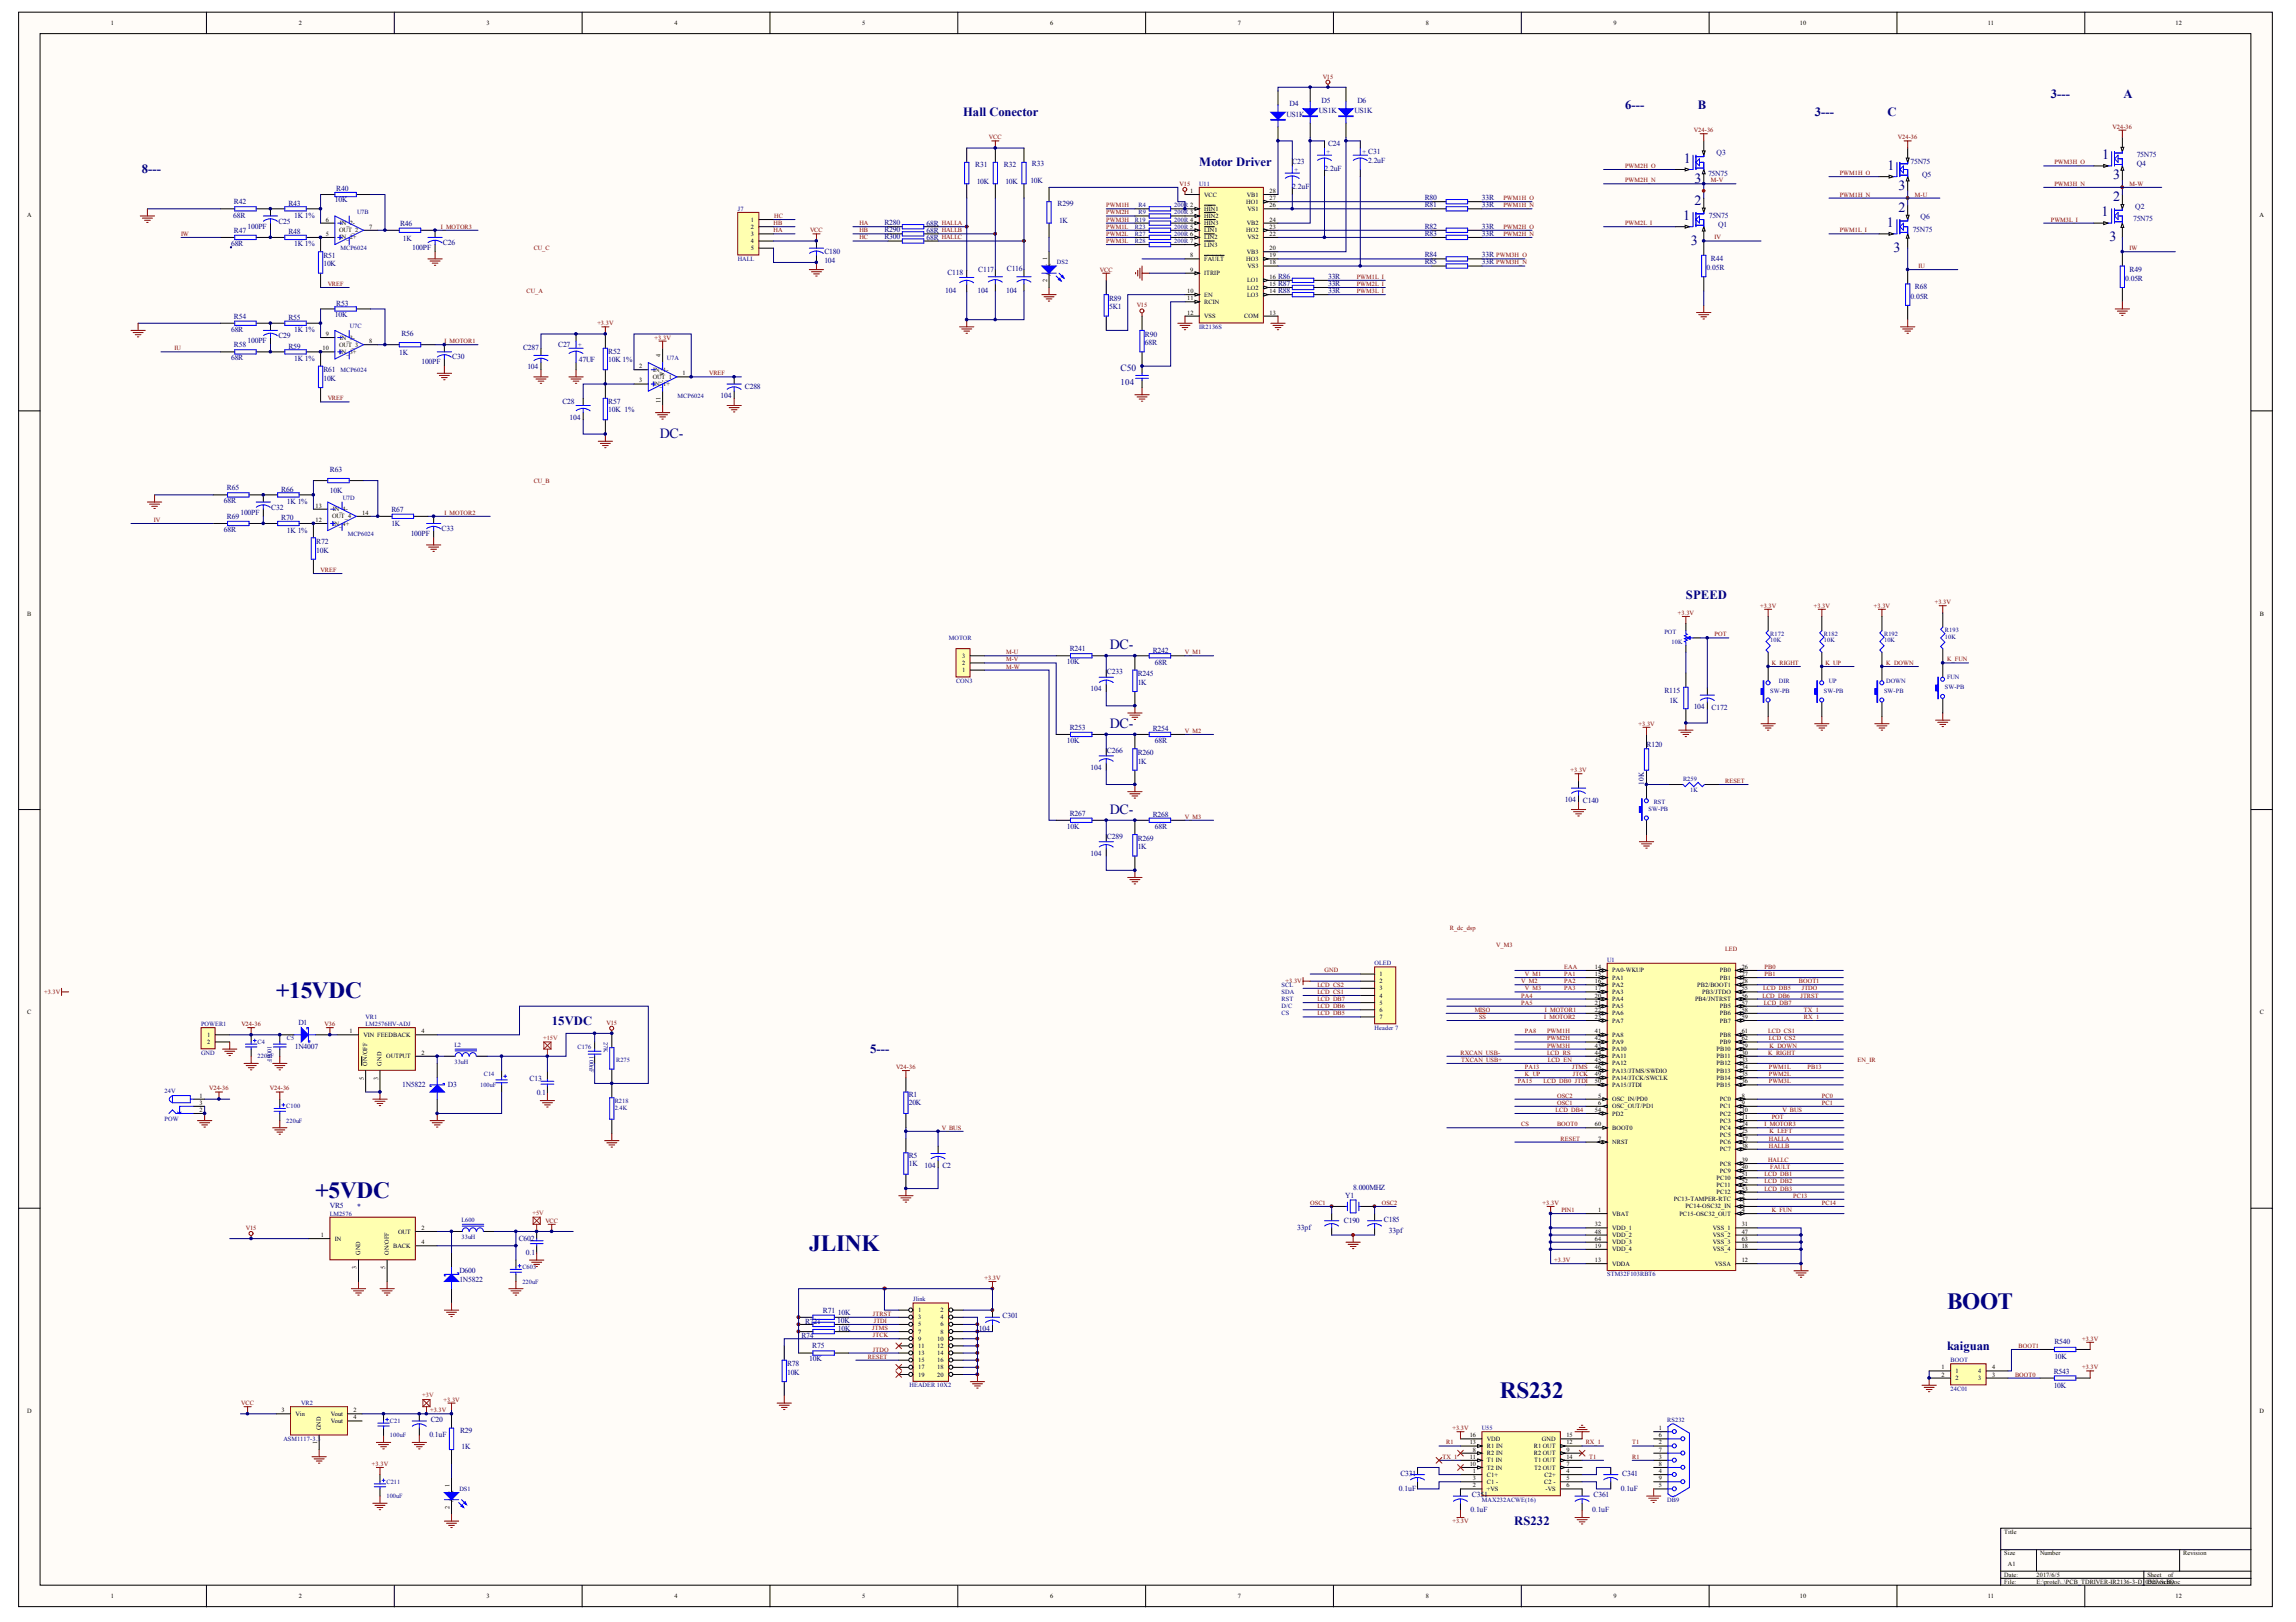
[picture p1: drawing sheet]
<svg xmlns="http://www.w3.org/2000/svg" width="297mm" height="210mm" viewBox="0 0 297 210" stroke-linecap="round" stroke-linejoin="round" font-family="sans-serif">
<defs><g id="words">
<g font-size="3" fill="#000080">
<text x="35.7" y="129.1">+15VDC</text>
<text x="40.8" y="155">+5VDC</text>
<text x="104.7" y="161.9">JLINK</text>
<text x="251.9" y="169.3">BOOT</text>
<text x="194" y="180.9">RS232</text>
</g>
<g font-size="1.8" fill="#000080">
<text x="217.8" y="21.1">1</text>
<text x="219.2" y="23.7">3</text>
<text x="244.2" y="22">1</text>
<text x="272" y="20.6">1</text>
<text x="273.4" y="23.2">3</text>
<text x="217.7" y="28.5">1</text>
<text x="219.2" y="26.5">2</text>
<text x="244.1" y="29.4">1</text>
<text x="245.6" y="27.4">2</text>
<text x="245.6" y="24.6">3</text>
<text x="271.9" y="28">1</text>
<text x="273.4" y="26.1">2</text>
<text x="218.8" y="31.7">3</text>
<text x="245" y="32.6">3</text>
<text x="272.9" y="31.2">3</text>
<text x="85.4" y="56.7">DC-</text>
<text x="143.6" y="84">DC-</text>
<text x="143.6" y="94.2">DC-</text>
<text x="143.6" y="105.3">DC-</text>
</g>
<g font-size="1.6" fill="#000080">
<text x="124.6" y="15">Hall Conector</text>
<text x="210.2" y="14.1">6---</text>
<text x="219.6" y="14.1">B</text>
<text x="234.8" y="15">3---</text>
<text x="244.2" y="15">C</text>
<text x="265.3" y="12.7">3---</text>
<text x="274.7" y="12.7">A</text>
<text x="18.3" y="22.4">8---</text>
<text x="155.2" y="21.5">Motor Driver</text>
<text x="218.1" y="77.5">SPEED</text>
<text x="71.4" y="132.6">15VDC</text>
<text x="112.6" y="136.3">5---</text>
<text x="251.9" y="174.7">kaiguan</text>
<text x="195.9" y="197.4">RS232</text>
</g>
<text font-size="1.2" fill="#000080" x="145" y="48">C50</text>
<text font-size="1.1" fill="#000080" x="145" y="49.9">104</text>
<g font-size="1" fill="#000080">
<text x="166.4" y="15.1">US1K</text>
<text x="166.8" y="13.8">D4</text>
<text x="170.6" y="14.7">US1K</text>
<text x="171" y="13.3">D5</text>
<text x="175.2" y="14.7">US1K</text>
<text x="175.6" y="13.3">D6</text>
<text x="126.2" y="21.6">R31</text>
<text x="126.4" y="23.8">10K</text>
<text x="129.9" y="21.6">R32</text>
<text x="130.1" y="23.8">10K</text>
<text x="133.3" y="23.7">10K</text>
<text x="133.5" y="21.5">R33</text>
<text x="167.2" y="21.3">C23</text>
<text x="171.4" y="22.2">2.2uF</text>
<text x="171.8" y="18.9">C24</text>
<text x="177" y="20">C31</text>
<text x="177" y="21.1">2.2uF</text>
<text x="221" y="22.7">75N75</text>
<text x="222.1" y="20.1">Q3</text>
<text x="247.2" y="21.3">75N75</text>
<text x="248.7" y="22.9">Q5</text>
<text x="276.4" y="21.5">Q4</text>
<text x="276.4" y="20.3">75N75</text>
<text x="30.2" y="28.2">68R</text>
<text x="30.3" y="26.4">R42</text>
<text x="32" y="29.6">100PF</text>
<text x="36" y="28.9">C25</text>
<text x="37.3" y="26.6">R43</text>
<text x="38" y="28.2">1K 1%</text>
<text x="43.3" y="26.2">10K</text>
<text x="43.5" y="24.8">R40</text>
<text x="51.8" y="29.2">R46</text>
<text x="114.4" y="29.1">R280</text>
<text x="119.9" y="29.2">68R</text>
<text x="136.8" y="26.7">R299</text>
<text x="137" y="28.8">1K</text>
<text x="167.2" y="24.5">2.2uF</text>
<text x="184.3" y="25.9">R80</text>
<text x="184.3" y="29.6">R82</text>
<text x="184.3" y="26.8">R81</text>
<text x="191.7" y="25.9">33R</text>
<text x="191.7" y="29.6">33R</text>
<text x="191.7" y="26.8">33R</text>
<text x="221.1" y="28.2">75N75</text>
<text x="222.3" y="29.4">Q1</text>
<text x="248.5" y="28.4">Q6</text>
<text x="276" y="28.6">75N75</text>
<text x="276.2" y="27">Q2</text>
<text x="29.9" y="31.8">68R</text>
<text x="30.3" y="30.1">R47</text>
<text x="37.3" y="30.3">R48</text>
<text x="38" y="31.9">1K 1%</text>
<text x="41.8" y="33.4">R51</text>
<text x="41.8" y="34.5">10K</text>
<text x="52.1" y="31.2">1K</text>
<text x="53.3" y="32.4">100PF</text>
<text x="57.3" y="31.7">C26</text>
<text x="106.6" y="32.9">C180</text>
<text x="106.6" y="34">104</text>
<text x="114.4" y="30">R290</text>
<text x="114.4" y="31">R300</text>
<text x="119.9" y="30.1">68R</text>
<text x="119.9" y="31.1">68R</text>
<text x="122.6" y="35.6">C118</text>
<text x="126.5" y="35.2">C117</text>
<text x="130.3" y="35">C116</text>
<text x="184.3" y="33.3">R84</text>
<text x="184.3" y="30.5">R83</text>
<text x="184.3" y="34.2">R85</text>
<text x="191.7" y="33.3">33R</text>
<text x="191.7" y="30.5">33R</text>
<text x="191.7" y="34.2">33R</text>
<text x="220.8" y="34.9">0.05R</text>
<text x="221.3" y="33.7">R44</text>
<text x="247.5" y="30">75N75</text>
<text x="275.5" y="35.1">R49</text>
<text x="30.3" y="41.2">R54</text>
<text x="37.3" y="41.4">R55</text>
<text x="43.3" y="41">10K</text>
<text x="43.5" y="39.6">R53</text>
<text x="122.3" y="37.9">104</text>
<text x="126.5" y="37.9">104</text>
<text x="130.2" y="37.9">104</text>
<text x="143.5" y="38.9">R89</text>
<text x="143.5" y="40">5K1</text>
<text x="165.3" y="37.9">R88</text>
<text x="165.3" y="36.1">R86</text>
<text x="165.3" y="37">R87</text>
<text x="171.8" y="37.9">33R</text>
<text x="171.8" y="36.1">33R</text>
<text x="171.8" y="37">33R</text>
<text x="247.2" y="38.7">0.05R</text>
<text x="247.7" y="37.4">R68</text>
<text x="274.9" y="36.3">0.05R</text>
<text x="29.9" y="42.9">68R</text>
<text x="29.9" y="46.6">68R</text>
<text x="30.3" y="44.9">R58</text>
<text x="32" y="44.4">100PF</text>
<text x="36" y="43.7">C29</text>
<text x="37.3" y="45.1">R59</text>
<text x="38" y="43">1K 1%</text>
<text x="38" y="46.7">1K 1%</text>
<text x="51.7" y="46">1K</text>
<text x="51.9" y="43.5">R56</text>
<text x="54.5" y="47.2">100PF</text>
<text x="58.5" y="46.5">C30</text>
<text x="67.7" y="45.3">C287</text>
<text x="68.2" y="47.8">104</text>
<text x="72.2" y="44.9">C27</text>
<text x="74.9" y="46.9">47UF</text>
<text x="78.7" y="45.8">R52</text>
<text x="78.7" y="46.8">10K 1%</text>
<text x="148.1" y="43.6">R90</text>
<text x="148.1" y="44.7">68R</text>
<text x="41.8" y="48.2">R61</text>
<text x="41.8" y="49.3">10K</text>
<text x="72.8" y="52.3">C28</text>
<text x="78.7" y="52.3">R57</text>
<text x="78.7" y="53.3">10K 1%</text>
<text x="93.2" y="51.5">104</text>
<text x="96.4" y="50.4">C288</text>
<text x="73.7" y="54.3">104</text>
<text x="29" y="65.1">68R</text>
<text x="29.3" y="63.5">R65</text>
<text x="35.1" y="66">C32</text>
<text x="36.4" y="63.6">R66</text>
<text x="37.1" y="65.2">1K 1%</text>
<text x="42.7" y="61">R63</text>
<text x="42.7" y="63.8">10K</text>
<text x="29" y="68.8">68R</text>
<text x="29.3" y="67.2">R69</text>
<text x="31.1" y="66.6">100PF</text>
<text x="36.4" y="67.3">R70</text>
<text x="37.1" y="68.9">1K 1%</text>
<text x="40.9" y="70.4">R72</text>
<text x="40.9" y="71.5">10K</text>
<text x="50.6" y="66.2">R67</text>
<text x="50.6" y="68.1">1K</text>
<text x="53.1" y="69.4">100PF</text>
<text x="57.1" y="68.7">C33</text>
<text x="138" y="85.9">10K</text>
<text x="138.4" y="84.3">R241</text>
<text x="141.1" y="89.5">104</text>
<text x="143.2" y="87.2">C233</text>
<text x="147.2" y="87.5">R245</text>
<text x="147.2" y="88.6">1K</text>
<text x="149.1" y="84.5">R242</text>
<text x="149.4" y="86">68R</text>
<text x="215.3" y="89.7">R115</text>
<text x="138.4" y="94.5">R253</text>
<text x="149.1" y="94.6">R254</text>
<text x="216" y="91">1K</text>
<text x="219.1" y="91.8">104</text>
<text x="221.4" y="91.9">C172</text>
<text x="138" y="96.1">10K</text>
<text x="141.1" y="99.6">104</text>
<text x="143.2" y="97.4">C266</text>
<text x="147.2" y="97.7">R260</text>
<text x="147.2" y="98.8">1K</text>
<text x="149.4" y="96.2">68R</text>
<text x="212.7" y="101.5" transform="rotate(-90 212.7 101.5)">10K</text>
<text x="213" y="96.7">R120</text>
<text x="138" y="107.2">10K</text>
<text x="138.4" y="105.6">R267</text>
<text x="149.1" y="105.7">R268</text>
<text x="149.4" y="107.3">68R</text>
<text x="202.5" y="103.8">104</text>
<text x="204.8" y="103.9">C140</text>
<text x="141.1" y="110.7">104</text>
<text x="143.2" y="108.5">C289</text>
<text x="147.2" y="108.8">R269</text>
<text x="147.2" y="109.9">1K</text>
<text x="38.1" y="135.7">1N4007</text>
<text x="38.6" y="132.7">D1</text>
<text x="52" y="140.7">1N5822</text>
<text x="58" y="140.7">D3</text>
<text x="68.5" y="139.9">C13</text>
<text x="69.4" y="141.7">0.1</text>
<text x="117.6" y="142">R1</text>
<text x="117.6" y="143">20K</text>
<text x="117.6" y="149.9">R5</text>
<text x="117.6" y="150.9">1K</text>
<text x="119.6" y="151.1">104</text>
<text x="121.9" y="151.2">C2</text>
<text x="174" y="155">Y1</text>
<text x="175.1" y="154.1">8.000MHZ</text>
<text x="42.7" y="156.4">VR5</text>
<text x="43.6" y="160.4">1</text>
<text x="46.2" y="156.5">*</text>
<text x="67.1" y="160.5">C602</text>
<text x="167.8" y="159.1">33pf</text>
<text x="173.9" y="158.2">C190</text>
<text x="179" y="158.1">C185</text>
<text x="179.7" y="159.6">33pf</text>
<text x="59.4" y="164.8">D600</text>
<text x="59.4" y="165.9">1N5822</text>
<text x="68" y="162.4">0.1</text>
<text x="103.7" y="173.2">R74</text>
<text x="104.1" y="171.4">R721</text>
<text x="106.5" y="170">R71</text>
<text x="108.3" y="171.3">10K</text>
<text x="108.4" y="170.2">10K</text>
<text x="108.4" y="172.3">10K</text>
<text x="126.6" y="172.2">104</text>
<text x="129.7" y="170.5">C301</text>
<text x="265.8" y="174">R540</text>
<text x="101.8" y="176.8">R78</text>
<text x="101.8" y="177.9">10K</text>
<text x="104.7" y="176.2">10K</text>
<text x="105.1" y="174.5">R75</text>
<text x="265.7" y="177.7">R543</text>
<text x="265.7" y="179.6">10K</text>
<text x="265.8" y="175.8">10K</text>
<text x="55.5" y="186">0.1uF</text>
<text x="55.7" y="184">C20</text>
<text x="59.5" y="185.4">R29</text>
<text x="59.7" y="187.6">1K</text>
<text x="181.2" y="191">C331</text>
<text x="209.9" y="191">C341</text>
<text x="181" y="192.9">0.1uF</text>
<text x="190.2" y="195.7">0.1uF</text>
<text x="190.4" y="193.8">C351</text>
<text x="206" y="195.7">0.1uF</text>
<text x="206.2" y="193.8">C361</text>
<text x="209.7" y="192.9">0.1uF</text>
</g>
<g font-size=".8">
<text x="14.4" y="3.2">1</text>
<text x="38.7" y="3.2">2</text>
<text x="63" y="3.2">3</text>
<text x="87.3" y="3.2">4</text>
<text x="111.6" y="3.2">5</text>
<text x="135.9" y="3.2">6</text>
<text x="160.2" y="3.2">7</text>
<text x="184.5" y="3.2">8</text>
<text x="208.8" y="3.2">9</text>
<text x="232.9" y="3.2">10</text>
<text x="257.2" y="3.2">11</text>
<text x="281.5" y="3.2">12</text>
<text x="3.5" y="28.1">A</text>
<text x="42.2" y="28.7">6</text>
<text x="44" y="29.1">IN_2-</text>
<text x="47.8" y="29.6">7</text>
<text x="97.1" y="28.7">1</text>
<text x="97.1" y="29.6">2</text>
<text x="154" y="25">1</text>
<text x="155.8" y="25.4">VCC</text>
<text x="155.8" y="27.3">HIN1</text>
<text x="155.8" y="28.2">HIN2</text>
<text x="155.8" y="29.1">HIN3</text>
<text x="161.2" y="26.4">HO1</text>
<text x="161.3" y="29.1">VB2</text>
<text x="161.3" y="25.4">VB1</text>
<text x="161.4" y="27.3">VS1</text>
<text x="164.2" y="29.6">23</text>
<text x="164.2" y="28.7">24</text>
<text x="164.2" y="26.8">26</text>
<text x="164.2" y="25.9">27</text>
<text x="164.2" y="25">28</text>
<text x="292.3" y="28.1">A</text>
<text x="42.2" y="30.5">5</text>
<text x="43.9" y="30.1">OUT_2</text>
<text x="44" y="31">IN_2+</text>
<text x="97.1" y="30.5">3</text>
<text x="97.1" y="31.5">4</text>
<text x="97.1" y="32.4">5</text>
<text x="135.5" y="33.7" transform="rotate(-90 135.5 33.7)">1</text>
<text x="135.9" y="35.7" transform="rotate(-90 135.9 35.7)">A K</text>
<text x="154" y="33.3">8</text>
<text x="154" y="35.2">9</text>
<text x="155.8" y="30.1">LIN1</text>
<text x="155.8" y="31">LIN2</text>
<text x="155.8" y="31.9">LIN3</text>
<text x="155.8" y="33.8">FAULT</text>
<text x="155.8" y="35.6">ITRIP</text>
<text x="161.2" y="33.8">HO3</text>
<text x="161.2" y="30.1">HO2</text>
<text x="161.3" y="32.8">VB3</text>
<text x="161.4" y="34.7">VS3</text>
<text x="161.4" y="31">VS2</text>
<text x="164.2" y="34.2">18</text>
<text x="164.2" y="33.3">19</text>
<text x="164.2" y="32.4">20</text>
<text x="164.2" y="30.5">22</text>
<text x="135.5" y="36.5" transform="rotate(-90 135.5 36.5)">2</text>
<text x="153.6" y="37.9">10</text>
<text x="153.6" y="40.7">12</text>
<text x="153.6" y="38.9">11</text>
<text x="155.8" y="38.4">EN</text>
<text x="155.8" y="41.2">VSS</text>
<text x="155.8" y="39.3">RCIN</text>
<text x="161" y="41.2">COM</text>
<text x="161.4" y="38.4">LO3</text>
<text x="161.4" y="37.5">LO2</text>
<text x="161.4" y="36.5">LO1</text>
<text x="164.2" y="37.9">14</text>
<text x="164.2" y="37">15</text>
<text x="164.2" y="36.1">16</text>
<text x="164.2" y="40.7">13</text>
<text x="41.7" y="45.3">10</text>
<text x="42.2" y="43.5">9</text>
<text x="43.9" y="44.9">OUT_3</text>
<text x="44" y="43.9">IN_3-</text>
<text x="44" y="45.8">IN_3+</text>
<text x="47.8" y="44.4">8</text>
<text x="82.7" y="47.6">2</text>
<text x="85.5" y="46.2" transform="rotate(-90 85.5 46.2)">4</text>
<text x="82.7" y="49.5">3</text>
<text x="84.4" y="49">OUT_1</text>
<text x="84.5" y="48.1">IN_1-</text>
<text x="84.5" y="50">IN_1+</text>
<text x="85.5" y="52.2" transform="rotate(-90 85.5 52.2)">11</text>
<text x="85.9" y="50" transform="rotate(-90 85.9 50)">V- V+</text>
<text x="88.3" y="48.6">1</text>
<text x="40.8" y="65.7">13</text>
<text x="40.8" y="67.5">12</text>
<text x="43" y="67.1">OUT_4</text>
<text x="43" y="66.2">IN_4-</text>
<text x="43" y="68">IN_4+</text>
<text x="46.8" y="66.6">14</text>
<text x="3.5" y="79.7">B</text>
<text x="292.4" y="79.7">B</text>
<text x="124.5" y="87">1</text>
<text x="124.5" y="86.1">2</text>
<text x="124.5" y="85.1">3</text>
<text x="206.3" y="125.4">14</text>
<text x="208.6" y="125.8">PA0-WKUP</text>
<text x="222.5" y="125.8">PB0</text>
<text x="225.3" y="125.4">26</text>
<text x="3.5" y="131.3">C</text>
<text x="178.5" y="126.3">1</text>
<text x="178.5" y="127.2">2</text>
<text x="178.5" y="128.2">3</text>
<text x="178.5" y="129.1">4</text>
<text x="178.5" y="130">5</text>
<text x="178.5" y="130.9">6</text>
<text x="178.5" y="131.9">7</text>
<text x="206.3" y="126.3">15</text>
<text x="206.3" y="127.2">16</text>
<text x="206.3" y="128.2">17</text>
<text x="206.3" y="129.1">20</text>
<text x="206.3" y="130">21</text>
<text x="206.3" y="130.9">22</text>
<text x="206.3" y="131.9">23</text>
<text x="208.6" y="126.8">PA1</text>
<text x="208.6" y="127.7">PA2</text>
<text x="208.6" y="128.6">PA3</text>
<text x="208.6" y="129.6">PA4</text>
<text x="208.6" y="130.5">PA5</text>
<text x="208.6" y="131.4">PA6</text>
<text x="219.3" y="129.6">PB4/JNTRST</text>
<text x="219.6" y="127.7">PB2/BOOT1</text>
<text x="220.2" y="128.6">PB3/JTDO</text>
<text x="222.5" y="126.8">PB1</text>
<text x="222.5" y="130.5">PB5</text>
<text x="222.5" y="131.4">PB6</text>
<text x="225.3" y="126.3">27</text>
<text x="225.3" y="127.2">28</text>
<text x="225.3" y="128.2">55</text>
<text x="225.3" y="129.1">56</text>
<text x="225.3" y="130">57</text>
<text x="225.3" y="130.9">58</text>
<text x="225.3" y="131.9">59</text>
<text x="292.4" y="131.3">C</text>
<text x="26.8" y="134.2">1</text>
<text x="26.8" y="135.1">2</text>
<text x="45.2" y="133.7">1</text>
<text x="47" y="134.2">VIN FEEDBACK</text>
<text x="47.5" y="137.9" transform="rotate(-90 47.5 137.9)">ON/OFF</text>
<text x="49.4" y="137.9" transform="rotate(-90 49.4 137.9)">GND</text>
<text x="50" y="137">OUTPUT</text>
<text x="54.5" y="136.5">2</text>
<text x="54.5" y="133.7">4</text>
<text x="206.3" y="133.7">41</text>
<text x="206.3" y="134.6">42</text>
<text x="206.3" y="135.6">43</text>
<text x="206.3" y="136.5">44</text>
<text x="206.3" y="137.4">45</text>
<text x="208.6" y="132.3">PA7</text>
<text x="208.6" y="134.2">PA8</text>
<text x="208.6" y="135.1">PA9</text>
<text x="208.6" y="136">PA10</text>
<text x="208.6" y="137">PA11</text>
<text x="208.6" y="137.9">PA12</text>
<text x="222.1" y="136">PB10</text>
<text x="222.1" y="137">PB11</text>
<text x="222.1" y="137.9">PB12</text>
<text x="222.5" y="132.3">PB7</text>
<text x="222.5" y="134.2">PB8</text>
<text x="222.5" y="135.1">PB9</text>
<text x="225.3" y="133.7">61</text>
<text x="225.3" y="134.6">62</text>
<text x="225.3" y="135.6">29</text>
<text x="225.3" y="136.5">30</text>
<text x="225.3" y="137.4">33</text>
<text x="25.8" y="142">1</text>
<text x="25.8" y="143">3</text>
<text x="25.8" y="143.9">2</text>
<text x="47.1" y="139.7" transform="rotate(-90 47.1 139.7)">5</text>
<text x="48.9" y="139.7" transform="rotate(-90 48.9 139.7)">3</text>
<text x="206.3" y="138.3">46</text>
<text x="206.3" y="139.3">49</text>
<text x="206.3" y="140.2">50</text>
<text x="206.3" y="143.9">54</text>
<text x="206.8" y="142">5</text>
<text x="206.8" y="143">6</text>
<text x="208.6" y="142.5">OSC_IN/PD0</text>
<text x="208.6" y="143.4">OSC_OUT/PD1</text>
<text x="208.6" y="138.8">PA13/JTMS/SWDIO</text>
<text x="208.6" y="139.7">PA14/JTCK/SWCLK</text>
<text x="208.6" y="140.7">PA15/JTDI</text>
<text x="222.1" y="138.8">PB13</text>
<text x="222.1" y="139.7">PB14</text>
<text x="222.1" y="140.7">PB15</text>
<text x="222.5" y="142.5">PC0</text>
<text x="222.5" y="143.4">PC1</text>
<text x="225.3" y="138.3">34</text>
<text x="225.3" y="139.3">35</text>
<text x="225.3" y="140.2">36</text>
<text x="225.3" y="142">8</text>
<text x="225.3" y="143">9</text>
<text x="225.3" y="143.9">10</text>
<text x="206.3" y="145.7">60</text>
<text x="206.8" y="147.6">7</text>
<text x="208.6" y="146.2">BOOT0</text>
<text x="208.6" y="148.1">NRST</text>
<text x="208.6" y="144.4">PD2</text>
<text x="222.5" y="144.4">PC2</text>
<text x="222.5" y="145.3">PC3</text>
<text x="222.5" y="146.2">PC4</text>
<text x="222.5" y="147.1">PC5</text>
<text x="222.5" y="148.1">PC6</text>
<text x="222.5" y="149">PC7</text>
<text x="225.3" y="144.8">11</text>
<text x="225.3" y="145.7">24</text>
<text x="225.3" y="146.7">25</text>
<text x="225.3" y="147.6">37</text>
<text x="225.3" y="148.5">38</text>
<text x="216.5" y="155.5">PC13-TAMPER-RTC</text>
<text x="222.1" y="152.7">PC10</text>
<text x="222.1" y="153.6">PC11</text>
<text x="222.1" y="154.5">PC12</text>
<text x="222.5" y="150.8">PC8</text>
<text x="222.5" y="151.8">PC9</text>
<text x="225.3" y="150.4">39</text>
<text x="225.3" y="151.3">40</text>
<text x="225.3" y="152.2">51</text>
<text x="225.3" y="153.1">52</text>
<text x="225.3" y="154.1">53</text>
<text x="225.3" y="155">2</text>
<text x="225.3" y="155.9">3</text>
<text x="41.5" y="160.1">1</text>
<text x="43.3" y="160.6">IN</text>
<text x="50.9" y="161.5">BACK</text>
<text x="51.5" y="159.6">OUT</text>
<text x="54.5" y="159.2">2</text>
<text x="54.5" y="161">4</text>
<text x="206.3" y="158.7">32</text>
<text x="206.3" y="159.6">48</text>
<text x="206.3" y="160.6">64</text>
<text x="206.3" y="161.5">19</text>
<text x="206.8" y="156.9">1</text>
<text x="208.6" y="157.3">VBAT</text>
<text x="208.6" y="159.2">VDD_1</text>
<text x="208.6" y="160.1">VDD_2</text>
<text x="208.6" y="161">VDD_3</text>
<text x="208.6" y="161.9">VDD_4</text>
<text x="217.3" y="157.3">PC15-OSC32_OUT</text>
<text x="218.1" y="156.4">PC14-OSC32_IN</text>
<text x="221.6" y="159.2">VSS_1</text>
<text x="221.6" y="160.1">VSS_2</text>
<text x="221.6" y="161">VSS_3</text>
<text x="221.6" y="161.9">VSS_4</text>
<text x="225.3" y="156.9">4</text>
<text x="225.3" y="158.7">31</text>
<text x="225.3" y="159.6">47</text>
<text x="225.3" y="160.6">63</text>
<text x="225.3" y="161.5">18</text>
<text x="46.1" y="164.2" transform="rotate(-90 46.1 164.2)">3</text>
<text x="46.6" y="162.4" transform="rotate(-90 46.6 162.4)">GND</text>
<text x="49.8" y="164.2" transform="rotate(-90 49.8 164.2)">5</text>
<text x="50.3" y="162.4" transform="rotate(-90 50.3 162.4)">ON/OFF</text>
<text x="206.3" y="163.3">13</text>
<text x="208.6" y="163.8">VDDA</text>
<text x="221.9" y="163.8">VSSA</text>
<text x="225.3" y="163.3">12</text>
<text x="118.8" y="169.8">1</text>
<text x="118.8" y="170.7">3</text>
<text x="118.8" y="171.7">5</text>
<text x="118.8" y="172.6">7</text>
<text x="118.8" y="173.5">9</text>
<text x="121.3" y="173.5">10</text>
<text x="121.7" y="169.8">2</text>
<text x="121.7" y="170.7">4</text>
<text x="121.7" y="171.7">6</text>
<text x="121.7" y="172.6">8</text>
<text x="118.8" y="174.4">11</text>
<text x="118.8" y="175.4">13</text>
<text x="118.8" y="176.3">15</text>
<text x="118.8" y="177.2">17</text>
<text x="118.8" y="178.1">19</text>
<text x="121.3" y="174.4">12</text>
<text x="121.3" y="175.4">14</text>
<text x="121.3" y="176.3">16</text>
<text x="121.3" y="177.2">18</text>
<text x="121.3" y="178.1">20</text>
<text x="251.2" y="177.2">1</text>
<text x="251.2" y="178.1">2</text>
<text x="253" y="177.7">1</text>
<text x="253" y="178.6">2</text>
<text x="255.9" y="178.6">3</text>
<text x="255.9" y="177.7">4</text>
<text x="257.7" y="178.1">3</text>
<text x="257.7" y="177.2">4</text>
<text x="3.5" y="182.9">D</text>
<text x="36.4" y="182.8">3</text>
<text x="38.2" y="183.2">Vin</text>
<text x="41.5" y="185.1" transform="rotate(-90 41.5 185.1)">GND</text>
<text x="42.8" y="183.2">Vout</text>
<text x="42.8" y="184.2">Vout</text>
<text x="45.7" y="182.8">2</text>
<text x="45.7" y="183.7">4</text>
<text x="214.6" y="185.1">1</text>
<text x="292.3" y="182.9">D</text>
<text x="41" y="186.9" transform="rotate(-90 41 186.9)">1</text>
<text x="190.1" y="186.9">13</text>
<text x="190.1" y="188.8">11</text>
<text x="190.1" y="189.7">10</text>
<text x="190.1" y="186">16</text>
<text x="190.6" y="187.9">8</text>
<text x="190.6" y="190.6">1</text>
<text x="190.6" y="191.6">3</text>
<text x="192.4" y="187.4">R1 IN</text>
<text x="192.4" y="188.3">R2 IN</text>
<text x="192.4" y="189.2">T1 IN</text>
<text x="192.4" y="190.2">T2 IN</text>
<text x="192.4" y="191.1">C1+</text>
<text x="192.4" y="186.5">VDD</text>
<text x="198.4" y="187.4">R1 OUT</text>
<text x="198.4" y="188.3">R2 OUT</text>
<text x="198.5" y="189.2">T1 OUT</text>
<text x="198.5" y="190.2">T2 OUT</text>
<text x="199.5" y="186.5">GND</text>
<text x="199.8" y="191.1">C2+</text>
<text x="202.6" y="186.9">12</text>
<text x="202.6" y="187.9">9</text>
<text x="202.6" y="188.8">14</text>
<text x="202.6" y="189.7">7</text>
<text x="202.6" y="190.6">4</text>
<text x="202.6" y="191.6">5</text>
<text x="202.6" y="186">15</text>
<text x="214.6" y="186">6</text>
<text x="214.6" y="186.9">2</text>
<text x="214.6" y="187.9">7</text>
<text x="214.6" y="188.8">3</text>
<text x="214.6" y="189.7">8</text>
<text x="214.6" y="190.6">4</text>
<text x="214.6" y="191.6">9</text>
<text x="58.2" y="195.2" transform="rotate(-90 58.2 195.2)">2</text>
<text x="58.2" y="192.4" transform="rotate(-90 58.2 192.4)">1</text>
<text x="58.6" y="194.4" transform="rotate(-90 58.6 194.4)">A K</text>
<text x="190.6" y="192.5">2</text>
<text x="192.4" y="192">C1 -</text>
<text x="192.4" y="192.9">+VS</text>
<text x="199.8" y="192">C2 -</text>
<text x="200" y="192.9">-VS</text>
<text x="202.6" y="192.5">6</text>
<text x="214.6" y="192.5">5</text>
<text x="259.3" y="198.5">Title</text>
<text x="259.3" y="201.3">Size</text>
<text x="259.8" y="202.7">A1</text>
<text x="263.9" y="201.3">Number</text>
<text x="282.4" y="201.3">Revision</text>
<text x="14.4" y="206.8">1</text>
<text x="38.7" y="206.8">2</text>
<text x="63" y="206.8">3</text>
<text x="87.3" y="206.8">4</text>
<text x="111.6" y="206.8">5</text>
<text x="135.9" y="206.8">6</text>
<text x="160.2" y="206.8">7</text>
<text x="184.5" y="206.8">8</text>
<text x="208.8" y="206.8">9</text>
<text x="232.9" y="206.8">10</text>
<text x="257.2" y="206.8">11</text>
<text x="259.3" y="204">Date:</text>
<text x="259.3" y="205">File:</text>
<text x="263.5" y="204">2017/6/5</text>
<text x="263.5" y="205">E:\protel\..\PCB_TDRIVER-IR2136-3-D_0Drawn hDoc</text>
<text x="277.8" y="204">Sheet</text>
<text x="278" y="205">527.ScBy:</text>
<text x="280.5" y="204">of</text>
<text x="281.5" y="206.8">12</text>
</g>
<g font-size=".8" fill="#800000">
<text x="171.1" y="10.2">V15</text>
<text x="219.2" y="17.1">V24-36</text>
<text x="273.3" y="16.6">V24-36</text>
<text x="127.9" y="18">VCC</text>
<text x="210.2" y="21.7">PWM2H_O</text>
<text x="210.2" y="23.6">PWM2H_N</text>
<text x="221.3" y="23.6">M-V</text>
<text x="238" y="22.7">PWM1H_O</text>
<text x="245.5" y="18">V24-36</text>
<text x="265.8" y="21.3">PWM3H_O</text>
<text x="57" y="29.6">I_MOTOR3</text>
<text x="100.1" y="29.1">HB</text>
<text x="100.2" y="28.2">HC</text>
<text x="111.2" y="29.1">HA</text>
<text x="121.8" y="29.1">HALLA</text>
<text x="143.1" y="28.7">PWM3H</text>
<text x="143.1" y="27.8">PWM2H</text>
<text x="143.1" y="26.8">PWM1H</text>
<text x="143.1" y="29.6">PWM1L</text>
<text x="152.6" y="24">V15</text>
<text x="194.5" y="29.6">PWM2H_O</text>
<text x="194.5" y="25.9">PWM1H_O</text>
<text x="194.5" y="26.8">PWM1H_N</text>
<text x="210.2" y="29.1">PWM2L_I</text>
<text x="238" y="25.4">PWM1H_N</text>
<text x="247.7" y="25.4">M-U</text>
<text x="265.3" y="28.7">PWM3L_I</text>
<text x="265.8" y="24">PWM3H_N</text>
<text x="275.5" y="24">M-W</text>
<text x="23.4" y="30.5">IW</text>
<text x="69.1" y="32.4">CU_C</text>
<text x="100.1" y="30.1">HA</text>
<text x="104.8" y="30.1">VCC</text>
<text x="111.2" y="30.1">HB</text>
<text x="111.2" y="31">HC</text>
<text x="121.8" y="30.1">HALLB</text>
<text x="121.8" y="31">HALLC</text>
<text x="142.3" y="35.2">VCC</text>
<text x="143.1" y="31.5">PWM3L</text>
<text x="143.1" y="30.5">PWM2L</text>
<text x="193.6" y="33.3">PWM3H_O</text>
<text x="193.6" y="34.2">PWM3H_N</text>
<text x="194.5" y="30.5">PWM2H_N</text>
<text x="221.8" y="31">IV</text>
<text x="238" y="30.1">PWM1L_I</text>
<text x="248.2" y="34.7">IU</text>
<text x="275.5" y="32.4">IW</text>
<text x="42.4" y="37">VREF</text>
<text x="68.1" y="37.9">CU_A</text>
<text x="147.1" y="39.8">V15</text>
<text x="175.5" y="37.9">PWM3L_I</text>
<text x="175.5" y="37">PWM2L_I</text>
<text x="175.5" y="36.1">PWM1L_I</text>
<text x="22.6" y="45.3">IU</text>
<text x="57.5" y="44.4">I_MOTOR1</text>
<text x="77.3" y="42.1">+3.3V</text>
<text x="84.7" y="43.9">+3.3V</text>
<text x="42.4" y="51.8">VREF</text>
<text x="91.7" y="48.6">VREF</text>
<text x="69.1" y="62.5">CU_B</text>
<text x="19.9" y="67.5">IV</text>
<text x="57.5" y="66.6">I_MOTOR2</text>
<text x="41.5" y="74">VREF</text>
<text x="217.1" y="79.6">+3.3V</text>
<text x="221.8" y="82.4">POT</text>
<text x="227.7" y="78.7">+3.3V</text>
<text x="234.7" y="78.7">+3.3V</text>
<text x="242.4" y="78.7">+3.3V</text>
<text x="250.3" y="78.2">+3.3V</text>
<text x="130.2" y="85.6">M-V</text>
<text x="130.2" y="86.5">M-W</text>
<text x="130.2" y="84.7">M-U</text>
<text x="153.3" y="84.7">V_M1</text>
<text x="229.2" y="86.1">K_RIGHT</text>
<text x="236.2" y="86.1">K_UP</text>
<text x="244" y="86.1">K_DOWN</text>
<text x="251.9" y="85.6">K_FUN</text>
<text x="153.3" y="94.8">V_M2</text>
<text x="212" y="93.9">+3.3V</text>
<text x="203.2" y="99.9">+3.3V</text>
<text x="223.2" y="101.3">RESET</text>
<text x="153.3" y="106">V_M3</text>
<text x="171.4" y="125.8">GND</text>
<text x="187.6" y="120.3">R_dc_dsp</text>
<text x="193.6" y="122.6">V_M3</text>
<text x="202.4" y="125.4">EAA</text>
<text x="223.2" y="123.1">LED</text>
<text x="228.3" y="125.4">PB0</text>
<text x="5.7" y="128.6">+3.3V</text>
<text x="166.3" y="127.2">+3.3V</text>
<text x="170.4" y="127.7">LCD_CS2</text>
<text x="170.4" y="128.6">LCD_CS1</text>
<text x="170.4" y="129.6">LCD_DB7</text>
<text x="170.4" y="130.5">LCD_DB6</text>
<text x="170.4" y="131.4">LCD_DB5</text>
<text x="190.8" y="130.9">MISO</text>
<text x="191.4" y="131.9">SS</text>
<text x="196.8" y="129.1">PA4</text>
<text x="196.8" y="130">PA5</text>
<text x="196.8" y="127.2">V_M2</text>
<text x="197.3" y="128.2">V_M3</text>
<text x="197.3" y="126.3">V_M1</text>
<text x="199.8" y="131.9">I_MOTOR2</text>
<text x="199.9" y="130.9">I_MOTOR1</text>
<text x="202.4" y="128.2">PA3</text>
<text x="202.4" y="127.2">PA2</text>
<text x="202.4" y="126.3">PA1</text>
<text x="228" y="129.1">LCD_DB6</text>
<text x="228.1" y="128.2">LCD_DB5</text>
<text x="228.2" y="130">LCD_DB7</text>
<text x="228.3" y="126.3">PB1</text>
<text x="232.7" y="127.2">BOOT1</text>
<text x="232.9" y="129.1">JTRST</text>
<text x="233.1" y="128.2">JTDO</text>
<text x="233.4" y="131.9">RX_1</text>
<text x="233.4" y="130.9">TX_1</text>
<text x="31.2" y="132.8">V24-36</text>
<text x="42" y="132.8">V36</text>
<text x="78.5" y="132.6">V15</text>
<text x="188.9" y="136.5">RXCAN_USB-</text>
<text x="189" y="137.4">TXCAN_USB+</text>
<text x="197.3" y="133.7">PA8</text>
<text x="200.1" y="135.6">PWM3H</text>
<text x="200.1" y="134.6">PWM2H</text>
<text x="200.1" y="133.7">PWM1H</text>
<text x="200.1" y="136.5">LCD_RS</text>
<text x="200.2" y="137.4">LCD_EN</text>
<text x="228.8" y="133.7">LCD_CS1</text>
<text x="228.8" y="136.5">K_RIGHT</text>
<text x="228.8" y="134.6">LCD_CS2</text>
<text x="228.9" y="135.6">K_DOWN</text>
<text x="240.3" y="137.4">EN_IR</text>
<text x="27.1" y="141.1">V24-36</text>
<text x="34.9" y="141.1">V24-36</text>
<text x="115.9" y="138.3">V24-36</text>
<text x="196.4" y="140.2">PA15</text>
<text x="197.3" y="139.3">K_UP</text>
<text x="197.3" y="138.3">PA13</text>
<text x="199.7" y="140.2">LCD_DB0 JTDI</text>
<text x="201.3" y="143.9">LCD_DB4</text>
<text x="201.4" y="142">OSC2</text>
<text x="201.4" y="143">OSC1</text>
<text x="203.4" y="138.3">JTMS</text>
<text x="203.5" y="139.3">JTCK</text>
<text x="228.8" y="140.2">PWM3L</text>
<text x="228.8" y="139.3">PWM2L</text>
<text x="228.8" y="138.3">PWM1L</text>
<text x="230.6" y="143.9">V_BUS</text>
<text x="233.8" y="138.3">PB13</text>
<text x="235.7" y="142">PC0</text>
<text x="235.7" y="143">PC1</text>
<text x="121.8" y="146.2">V_BUS</text>
<text x="196.8" y="145.7">CS</text>
<text x="201.4" y="145.7">BOOT0</text>
<text x="201.9" y="147.6">RESET</text>
<text x="228.3" y="145.7">I_MOTOR3</text>
<text x="228.8" y="147.6">HALLA</text>
<text x="228.8" y="148.5">HALLB</text>
<text x="228.9" y="146.7">K_LEFT</text>
<text x="229.2" y="144.8">POT</text>
<text x="169.5" y="155.9">OSC1</text>
<text x="178.8" y="155.9">OSC2</text>
<text x="199.6" y="155.9">+3.3V</text>
<text x="228.3" y="152.2">LCD_DB1</text>
<text x="228.3" y="154.1">LCD_DB3</text>
<text x="228.3" y="153.1">LCD_DB2</text>
<text x="228.8" y="150.4">HALLC</text>
<text x="229" y="151.3">FAULT</text>
<text x="232" y="155">PC13</text>
<text x="235.7" y="155.9">PC14</text>
<text x="31.8" y="159.2">V15</text>
<text x="70.6" y="158.2">VCC</text>
<text x="202" y="156.9">PIN1</text>
<text x="229.2" y="156.9">K_FUN</text>
<text x="127.4" y="165.6">+3.3V</text>
<text x="201.1" y="163.3">+3.3V</text>
<text x="112.8" y="172.1">JTMS</text>
<text x="112.9" y="170.3">JTRST</text>
<text x="112.9" y="173">JTCK</text>
<text x="113" y="171.2">JTDI</text>
<text x="269.4" y="173.5">+3.3V</text>
<text x="112.3" y="175.8">RESET</text>
<text x="112.9" y="174.9">JTDO</text>
<text x="260.7" y="178.1">BOOT0</text>
<text x="261.2" y="174.4">BOOT1</text>
<text x="269.4" y="177.2">+3.3V</text>
<text x="31.2" y="181.8">VCC</text>
<text x="55.6" y="182.8">+3.3V</text>
<text x="57.4" y="181.4">+3.3V</text>
<text x="187.9" y="185.1">+3.3V</text>
<text x="48.1" y="189.7">+3.3V</text>
<text x="186.6" y="188.8">TX_1</text>
<text x="187.1" y="186.9">R1</text>
<text x="205.1" y="186.9">RX_1</text>
<text x="205.6" y="188.8">T1</text>
<text x="211.2" y="186.9">T1</text>
<text x="211.2" y="188.8">R1</text>
<text x="187.9" y="197.1">+3.3V</text>
</g>
<g font-size=".8" fill="#000080">
<text x="167.5" y="22.2">+</text>
<text x="171.6" y="19.9">+</text>
<text x="176.3" y="19.9">+</text>
<text x="46.2" y="27.7">U7B</text>
<text x="95.4" y="27.3">J7</text>
<text x="146.8" y="28.7">R19</text>
<text x="146.8" y="29.6">R23</text>
<text x="147.3" y="26.8">R4</text>
<text x="147.3" y="27.8">R9</text>
<text x="151.9" y="26.8">200R 2</text>
<text x="151.9" y="27.8">200R 3</text>
<text x="151.9" y="28.7">200R 4</text>
<text x="151.9" y="29.6">200R 5</text>
<text x="155.2" y="24">U11</text>
<text x="44.1" y="32.4">MCP6024</text>
<text x="95.4" y="33.8">HALL</text>
<text x="136.7" y="34.2">DS2</text>
<text x="146.8" y="30.5">R27</text>
<text x="146.8" y="31.5">R28</text>
<text x="151.9" y="30.5">200R 6</text>
<text x="151.9" y="31.5">200R 7</text>
<text x="45.3" y="42.5">U7C</text>
<text x="74.8" y="44.9">+</text>
<text x="86.3" y="46.6">U7A</text>
<text x="155.2" y="42.6">IR2136S</text>
<text x="44.1" y="48.1">MCP6024</text>
<text x="87.7" y="51.4">MCP6024</text>
<text x="44.3" y="64.7">U7D</text>
<text x="45" y="69.4">MCP6024</text>
<text x="122.8" y="82.8">MOTOR</text>
<text x="215.3" y="82">POT</text>
<text x="216.3" y="83.3">10K</text>
<text x="229" y="82.3">R172</text>
<text x="229" y="83.1">10K</text>
<text x="236" y="82.3">R182</text>
<text x="236" y="83.1">10K</text>
<text x="243.7" y="82.3">R192</text>
<text x="243.7" y="83.1">10K</text>
<text x="251.6" y="81.8">R193</text>
<text x="251.6" y="82.6">10K</text>
<text x="123.7" y="88.4">CON3</text>
<text x="229" y="89.7">SW-PB</text>
<text x="230.1" y="88.4">DIR</text>
<text x="236" y="89.7">SW-PB</text>
<text x="236.6" y="88.4">UP</text>
<text x="243.7" y="89.7">SW-PB</text>
<text x="244" y="88.4">DOWN</text>
<text x="251.6" y="89.2">SW-PB</text>
<text x="251.9" y="87.9">FUN</text>
<text x="217.7" y="101">R259</text>
<text x="213.3" y="104.9">SW-PB</text>
<text x="213.9" y="104.1">RST</text>
<text x="218.7" y="102.5">1K</text>
<text x="177.8" y="124.9">OLED</text>
<text x="207.9" y="124.5">U1</text>
<text x="47.3" y="131.9">VR1</text>
<text x="165.8" y="127.7">SCL</text>
<text x="165.8" y="128.6">SDA</text>
<text x="165.8" y="129.6">RST</text>
<text x="165.8" y="130.5">D/C</text>
<text x="165.8" y="131.4">CS</text>
<text x="26" y="132.8">POWER1</text>
<text x="26" y="136.5">GND</text>
<text x="33.3" y="137">220uF</text>
<text x="33.3" y="135.1">C4</text>
<text x="34.6" y="135.3" transform="rotate(90 34.6 135.3)">100nF</text>
<text x="37.1" y="134.6">C5</text>
<text x="47.3" y="132.8">LM2576HV-ADJ</text>
<text x="58.8" y="137.7">33uH</text>
<text x="58.8" y="135.5">L2</text>
<text x="74.7" y="135.8">C176</text>
<text x="76.3" y="136.7" transform="rotate(90 76.3 136.7)">100nF</text>
<text x="78.1" y="134.8" transform="rotate(90 78.1 134.8)">27K</text>
<text x="79.7" y="137.4">R275</text>
<text x="177.8" y="133.3">Header 7</text>
<text x="21.3" y="141.5">24V</text>
<text x="37" y="143.4">C100</text>
<text x="62.1" y="140.7">100uF</text>
<text x="62.6" y="139.3">C14</text>
<text x="79.5" y="142.7">R218</text>
<text x="79.5" y="143.6">2.4K</text>
<text x="21.3" y="145.1">POW</text>
<text x="37" y="145.3">220uF</text>
<text x="42.7" y="157.3">LM2576</text>
<text x="59.7" y="160.4">33uH</text>
<text x="59.7" y="158.1">L600</text>
<text x="67.6" y="166.1">220uF</text>
<text x="67.6" y="164.3">C603</text>
<text x="207.9" y="165.2">STM32F103RBT6</text>
<text x="118.1" y="168.4">Jlink</text>
<text x="117.7" y="179.5">HEADER 10X2</text>
<text x="252.4" y="176.3">BOOT</text>
<text x="252.4" y="180">24C01</text>
<text x="39" y="181.8">VR2</text>
<text x="50.5" y="184.2">C21</text>
<text x="191.7" y="185.1">U55</text>
<text x="215.7" y="184.1">RS232</text>
<text x="36.7" y="186.5">ASM1117-3.3</text>
<text x="50.5" y="186">100uF</text>
<text x="50" y="193.9">100uF</text>
<text x="50" y="192">C211</text>
<text x="59.4" y="192.9">DS1</text>
<text x="191.7" y="194.3">MAX232ACWE(16)</text>
<text x="215.7" y="194.4">DB9</text>
</g>
<g font-size=".8" fill="#f00">
<text x="70.3" y="134.5">+15V</text>
<text x="68.9" y="157.2">+5V</text>
<text x="54.6" y="180.8">+3V</text>
</g>
</g></defs>
<g fill="#fffcf8" stroke="#000" stroke-width=".13">
<path d="M2.4 1.6h291.6v206.3h-291.6z"/>
<path d="M5.2 4.4h286v200.7h-286z"/>
</g>
<g fill="none" stroke="#000" stroke-width=".13">
<path d="M26.7 1.6v2.8M51 1.6v2.8M75.3 1.6v2.8M99.6 1.6v2.8M123.9 1.6v2.8M148.2 1.6v2.8M172.5 1.6v2.8M196.8 1.6v2.8M221.1 1.6v2.8M245.4 1.6v2.8M269.7 1.6v2.8M146.8 27h1.9"/>
<path d="M146.8 28h1.9M146.8 28.9h1.9M146.8 29.8h1.9M146.8 30.7h1.9M146.8 31.7h1.9M151.5 27h1.8M151.5 28h1.8M151.5 28.9h1.8M151.5 29.8h1.8M151.5 30.7h1.8M151.5 31.7h1.8M243.1 22.9h1.9"/>
<path d="M2.4 53.2h2.8M291.2 53.2h2.8M2.4 104.8h2.8M291.2 104.8h2.8M2.4 156.4h2.8M291.2 156.4h2.8M291.2 197.8h-32.4v7.4M26.7 205.2v2.8M51 205.2v2.8M75.3 205.2v2.8M99.6 205.2v2.8M123.9 205.2v2.8"/>
<path d="M148.2 205.2v2.8M172.5 205.2v2.8M196.8 205.2v2.8M221.1 205.2v2.8M245.4 205.2v2.8M258.8 200.5h32.4M258.8 203.3h32.4M258.8 204.2h32.4M263.5 200.5v2.8M269.7 205.2v2.8M277.4 203.3v1.9M282 200.5v2.8"/>
</g>
<g fill="#000080" stroke="#000080" stroke-width=".13">
<circle cx="103.3" cy="172.3" r=".17"/>
<circle cx="103.3" cy="171.4" r=".16"/>
<circle cx="103.3" cy="170.5" r=".17"/>
<circle cx="114.4" cy="166.7" r=".16"/>
<circle cx="125.1" cy="29.3" r=".17"/>
<circle cx="126.4" cy="177.9" r=".17"/>
<circle cx="126.4" cy="176.9" r=".17"/>
<circle cx="126.4" cy="176" r=".16"/>
<circle cx="126.4" cy="175.1" r=".17"/>
<circle cx="126.4" cy="174.2" r=".17"/>
<circle cx="126.4" cy="173.2" r=".17"/>
<circle cx="126.4" cy="172.3" r=".17"/>
<circle cx="126.4" cy="171.4" r=".16"/>
<circle cx="128.4" cy="169.5" r=".17"/>
<circle cx="128.4" cy="166.7" r=".16"/>
<circle cx="128.7" cy="30.2" r=".16"/>
<circle cx="132.5" cy="31.2" r=".16"/>
<circle cx="172.3" cy="156.1" r=".16"/>
<circle cx="175" cy="159.8" r=".17"/>
<circle cx="177.8" cy="156.1" r=".16"/>
<circle cx="246.8" cy="25.6" r=".16"/>
<circle cx="274.6" cy="24.2" r=".16"/>
</g>
<path d="M148.7 26.7h2.8v.6h-2.8zM148.7 27.7h2.8v.5h-2.8zM148.7 28.6h2.8v.6h-2.8zM148.7 29.5h2.8v.6h-2.8zM148.7 30.4h2.8v.6h-2.8zM148.7 31.4h2.8v.5h-2.8z" fill="none" stroke="#00f" stroke-width=".13"/>
<path d="M244.4 22.7l.6 .2-.6 .1z" fill="#fffcf8" stroke="#000" stroke-width=".13"/>
<path d="M246.8 19.2v1.8" fill="none" stroke="#000" stroke-width=".13"/>
<path d="M246.6 20.5h.4l-.2 .5z" fill="#fffcf8" stroke="#000" stroke-width=".13"/>
<path d="M246.8 22.9v1.8" fill="none" stroke="#000" stroke-width=".13"/>
<path d="M246.8 22.9l.2 .5h-.4z" fill="#fffcf8" stroke="#000" stroke-width=".13"/>
<path d="M245.4 21v1.9h-.4M245.8 21v1.9M245.8 22.7h1M245.8 21.9l.4-.4v.9zM246.2 21.9h.6v1M246.8 21v.2h-1" fill="none" stroke="#00f" stroke-width=".13"/>
<path d="M243.1 30.3h1.9" fill="none" stroke="#000" stroke-width=".13"/>
<path d="M244.4 30.1l.6 .2-.6 .1z" fill="#fffcf8" stroke="#000" stroke-width=".13"/>
<path d="M246.8 26.6v1.8" fill="none" stroke="#000" stroke-width=".13"/>
<path d="M246.6 27.9h.4l-.2 .5z" fill="#fffcf8" stroke="#000" stroke-width=".13"/>
<path d="M246.8 30.3v1.8" fill="none" stroke="#000" stroke-width=".13"/>
<path d="M246.8 30.3l.2 .5h-.4z" fill="#fffcf8" stroke="#000" stroke-width=".13"/>
<path d="M245.4 28.4v1.9h-.4M245.8 28.4v1.9M245.8 30.1h1M245.8 29.3l.4-.4v.9zM246.2 29.3h.6v1M246.8 28.4v.2h-1" fill="none" stroke="#00f" stroke-width=".13"/>
<path d="M246.3 18.2h1M246.8 18.2v1" fill="none" stroke="#800000" stroke-width=".13"/>
<path d="M246.8 24.7v1.9" fill="none" stroke="#000080" stroke-width=".13"/>
<path d="M216.7 29.3h1.9" fill="none" stroke="#000" stroke-width=".13"/>
<path d="M218 29.2l.6 .1-.6 .2z" fill="#fffcf8" stroke="#000" stroke-width=".13"/>
<path d="M220.4 25.6v1.9" fill="none" stroke="#000" stroke-width=".13"/>
<path d="M220.2 26.9h.4l-.2 .6z" fill="#fffcf8" stroke="#000" stroke-width=".13"/>
<path d="M220.4 29.3v1.9" fill="none" stroke="#000" stroke-width=".13"/>
<path d="M220.4 29.3l.2 .6h-.4z" fill="#fffcf8" stroke="#000" stroke-width=".13"/>
<path d="M219 27.5v1.8h-.4M219.4 27.5v1.8M219.4 29.2h1M219.4 28.4l.5-.4v.9zM219.9 28.4h.5v.9M220.4 27.5v.2h-1" fill="none" stroke="#00f" stroke-width=".13"/>
<path d="M216.7 21.9h1.9" fill="none" stroke="#000" stroke-width=".13"/>
<path d="M218 21.7l.6 .2-.6 .2z" fill="#fffcf8" stroke="#000" stroke-width=".13"/>
<path d="M220.4 18.2v1.9" fill="none" stroke="#000" stroke-width=".13"/>
<path d="M220.2 19.5h.4l-.2 .6z" fill="#fffcf8" stroke="#000" stroke-width=".13"/>
<path d="M220.4 21.9v1.9" fill="none" stroke="#000" stroke-width=".13"/>
<path d="M220.4 21.9l.2 .6h-.4z" fill="#fffcf8" stroke="#000" stroke-width=".13"/>
<path d="M219 20.1v1.8h-.4M219.4 20.1v1.8M219.4 21.7h1M219.4 21l.5-.5v1zM219.9 21h.5v.9M220.4 20.1v.2h-1" fill="none" stroke="#00f" stroke-width=".13"/>
<path d="M220 17.3h.9M220.4 17.3v.9" fill="none" stroke="#800000" stroke-width=".13"/>
<path d="M220.4 23.8v1.8" fill="none" stroke="#000080" stroke-width=".13"/>
<path d="M270.9 21.5h1.8" fill="none" stroke="#000" stroke-width=".13"/>
<path d="M272.2 21.3l.5 .2-.5 .2z" fill="#fffcf8" stroke="#000" stroke-width=".13"/>
<path d="M274.6 17.8v1.8" fill="none" stroke="#000" stroke-width=".13"/>
<path d="M274.4 19.1h.4l-.2 .5z" fill="#fffcf8" stroke="#000" stroke-width=".13"/>
<path d="M274.6 21.5v1.8" fill="none" stroke="#000" stroke-width=".13"/>
<path d="M274.6 21.5l.2 .5h-.4z" fill="#fffcf8" stroke="#000" stroke-width=".13"/>
<path d="M273.2 19.6v1.9h-.5M273.6 19.6v1.9M274.6 19.6v.2h-1M273.6 21.3h1M273.6 20.5l.4-.4v.9zM274 20.5h.6v1" fill="none" stroke="#00f" stroke-width=".13"/>
<path d="M270.9 28.9h1.8" fill="none" stroke="#000" stroke-width=".13"/>
<path d="M272.2 28.7l.5 .2-.5 .2z" fill="#fffcf8" stroke="#000" stroke-width=".13"/>
<path d="M274.6 25.2v1.8" fill="none" stroke="#000" stroke-width=".13"/>
<path d="M274.4 26.5h.4l-.2 .5z" fill="#fffcf8" stroke="#000" stroke-width=".13"/>
<path d="M274.6 28.9v1.8" fill="none" stroke="#000" stroke-width=".13"/>
<path d="M274.6 28.9l.2 .5h-.4z" fill="#fffcf8" stroke="#000" stroke-width=".13"/>
<g fill="none" stroke="#00f" stroke-width=".13">
<path d="M30.4 26.7h2.7v.6h-2.7zM30.4 30.4h2.7v.6h-2.7zM34.1 28h1.8M35 28.3l.6 .2 .3 .1M35 28.3l-.6 .2-.3 .1M35 28.3v.6M36.8 26.7h2.8v.6h-2.8zM36.8 30.4h2.8v.6h-2.8zM41.2 32.6h.6v2.8h-.6zM43.3 24.9h2.8v.6h-2.8zM43.3 28l3.7 1.8-3.7 1.9zM43.3 39.7h2.8v.6h-2.8z"/>
<path d="M43.7 28.9h.6M43.7 30.7h.6M44 30.4v.6M45.2 28v.9M45.2 30.7v1M51.7 29.5h2.7v.6h-2.7zM220.1 33h.6v2.8h-.6zM246.5 36.7h.6v2.8h-.6zM273.2 27v1.9h-.5M273.6 27v1.9M273.6 28.7h1M273.6 28l.4-.5v.9z"/>
<path d="M274 28h.6v.9M274.3 34.4h.6v2.8h-.6zM274.6 27v.2h-1M30.4 41.6h2.7v.5h-2.7zM30.4 45.3h2.7v.5h-2.7zM34.1 42.8h1.8M35 43.1l.6 .2 .3 .1M35 43.1l-.6 .2-.3 .1M35 43.1v.6M36.8 41.6h2.8v.5h-2.8zM36.8 45.3h2.8v.5h-2.8zM41.2 47.4h.6v2.8h-.6z"/>
<path d="M43.3 42.8l3.7 1.8-3.7 1.9zM43.7 43.7h.6M43.7 45.5h.6M44 45.3v.5M45.2 42.8v.9M45.2 45.5v1M51.7 44.3h2.7v.6h-2.7zM78 45.1h.6v2.7h-.6zM78 51.5h.6v2.8h-.6zM83.9 46.9l3.7 1.9-3.7 1.8zM84.2 47.8h.6M84.2 49.7h.6"/>
<path d="M84.5 49.4v.6M85.7 46.9v.9M85.7 49.7v.9M29.4 63.8h2.8v.5h-2.8zM29.4 67.5h2.8v.5h-2.8zM33.1 65h1.9M34.1 65.3l.6 .2 .3 .2M34.1 65.3l-.7 .2-.2 .1M34.1 65.3v.6M35.9 63.8h2.8v.5h-2.8zM35.9 67.5h2.8v.5h-2.8zM40.3 69.6h.5v2.8h-.5z"/>
<path d="M42.4 61.9h2.8v.6h-2.8zM42.4 65l3.7 1.8-3.7 1.9zM42.8 65.9h.5M42.8 67.7h.5M43 67.5v.5M44.3 65v.9M44.3 67.7v1"/>
</g>
<g fill="none" stroke="#800000" stroke-width=".13">
<path d="M274.1 16.8h.9M274.6 16.8v1M18.1 28h1.9M18.4 28.2h1.3M18.7 28.5h.7M19 28.8h.2M19.1 27v1M220.4 39.5v.9M273.6 40h1.9M274.6 39.1v.9M16.9 42.8h1.9M17.2 43h1.3"/>
<path d="M17.5 43.3h.7M17.8 43.6h.2M17.9 41.8v1M73.6 48.8h1.8M73.9 49.1h1.3M74.2 49.3h.7M74.4 49.6h.2M74.5 47.8v1M77.4 57.1h1.8M77.7 57.4h1.3M77.9 57.7h.8M78.2 57.9h.2"/>
<path d="M78.3 56.2v.9M219.5 40.4h1.8M219.8 40.7h1.3M220 41h.8M220.3 41.3h.2M245.9 42.3h1.8M246.2 42.6h1.3M246.4 42.9h.8M246.7 43.1h.2M246.8 41.4v.9M273.9 40.3h1.3M274.2 40.5h.7"/>
<path d="M274.5 40.8h.2M19.1 65h1.8M19.3 65.2h1.3M19.6 65.5h.8M19.9 65.8h.2M20 64v1"/>
</g>
<g fill="none" stroke="#000080" stroke-width=".13">
<path d="M19.1 27h9.4M23.4 30.7h5.1M35 29.8v.9M41.5 37.2h3.7M41.5 25.2v3.7M41.5 40v3.7M48 40h1.8v4.6h-.9M48 25.2h1.8v4.6h-.9M56.3 29.8h5.5M220.4 37.7v1.8M246.8 32.1v2.8h6.5M274.6 23.3v1.9"/>
<path d="M17.9 41.8h10.6M20.8 45.5h7.7M35 44.6v.9M41.5 52h3.7M56.3 44.6h5.5M75.4 54.3v1.9h2.9M82 47.8v-4.6h7.4v5.6h6.5M82 49.7h-6.6v1.8M16.9 67.7h10.7M20 64h7.6M34.1 66.8v.9M40.5 74.2h3.8"/>
<path d="M40.5 62.2v3.7M47 62.2h1.9v4.6h-.9M55.4 66.8h8"/>
</g>
<g fill="#800000" stroke="#800000" stroke-width=".13">
<circle cx="246.8" cy="25.6" r=".16"/>
<circle cx="220.4" cy="24.7" r=".17"/>
<circle cx="274.6" cy="24.2" r=".16"/>
</g>
<g fill="none" stroke="#000" stroke-width=".13">
<path d="M28.5 30.7h1.9M28.5 27h1.9M33.1 30.7h3.7M33.1 27h3.7M35 27v1M35 28.9v.9M39.6 30.7h3.7M39.6 27h1.9M41.5 40h1.8M41.5 30.7v1.9M41.5 35.4v1.8M41.5 28.9h1.8"/>
<path d="M41.5 25.2h1.8M46.1 40h1.9M46.1 25.2h1.9M47 29.8h1.9M49.8 29.8h1.9M54.4 29.8h1.9M220.4 31.2v1.8M220.4 35.8v1.9M246.8 34.9v1.8M246.8 39.5v1.9M274.6 32.6v1.8M274.6 37.2v1.9"/>
<path d="M28.5 45.5h1.9M28.5 41.8h1.9M33.1 45.5h3.7M33.1 41.8h3.7M35 41.8v1M35 43.7v.9M39.6 45.5h3.7M39.6 41.8h1.9M41.5 43.7h1.8M41.5 45.5v1.9M41.5 50.2v1.8M47 44.6h1.9"/>
<path d="M49.8 44.6h1.9M54.4 44.6h1.9M78.3 43.2v1.9M78.3 47.8v3.7M78.3 54.3v1.9M82 47.8h1.9M82 49.7h1.9M85.7 45.1v1.8M85.7 50.6v1.9M87.6 48.8h1.8M27.6 67.7h1.8M27.6 64h1.8"/>
<path d="M32.2 67.7h3.7M32.2 64h3.7M34.1 64v1M34.1 65.9v.9M38.7 67.7h3.7M38.7 64h1.8M40.5 65.9h1.9M40.5 62.2h1.9M40.5 67.7v1.9M40.5 72.4v1.8M45.2 62.2h1.8M46.1 66.8h1.9"/>
</g>
<circle cx="29.9" cy="32" r=".07" fill="#000080" stroke="#000080" stroke-width=".13"/>
<path d="M95.4 27.5h2.8v5.5h-2.8z" fill="#ffffb0" stroke="#800000" stroke-width=".13"/>
<g fill="none" stroke="#000" stroke-width=".13">
<path d="M125.1 19.2v1.8M128.8 19.2v1.8M132.5 19.2v1.8M165.3 11.8v1.8M165.3 16.4v1.8M169.5 11.3v1.8M169.5 15.9v1.9M174.1 11.3v1.8M174.1 15.9v1.9M56.3 29.8v.9M56.3 31.7v.9M98.2 28.4h1.9"/>
<path d="M98.2 29.3h1.9M98.2 30.3h1.9M98.2 31.2h1.9M98.2 32.1h1.9M105.6 31.2v.9M105.6 33v1M114.9 29.3h1.8M114.9 30.3h1.8M114.9 31.2h1.8M119.5 29.3h1.9M119.5 30.3h1.9M119.5 31.2h1.9"/>
<path d="M125.1 23.8v1.8M125.1 35v.9M125.1 36.8v1M128.8 23.8v1.8M128.8 34.9v.9M128.8 36.7v1M132.5 23.8v1.8M132.5 34.9v.9M132.5 36.7v1M143.1 36.3v1.8M165.3 38.1h1.9M165.3 36.3h1.9"/>
<path d="M165.3 37.2h1.9M170 38.1h1.8M170 36.3h1.8M170 37.2h1.8M185.2 26.1h1.9M185.2 29.8h1.9M185.2 33.5h1.9M185.2 27h1.9M185.2 30.7h1.9M185.2 34.4h1.9M189.9 26.1h1.8M189.9 29.8h1.8"/>
<path d="M189.9 33.5h1.8M189.9 27h1.8M189.9 30.7h1.8M189.9 34.4h1.8M57.5 44.6v.9M57.5 46.5v.9M70 45.1v.9M70 46.9v.9M74.5 43.2v.9M74.5 46.9v.9M75.4 51.5v1M75.4 53.4v.9"/>
<path d="M95 48.8v.9M95 50.6v.9M143.1 40.9v1.9M147.7 40.9v1.9M147.7 45.5v2.8M147.7 49.2v1M48.9 66.8h1.8M53.5 66.8h1.9M56.1 66.8v.9M56.1 68.7v.9"/>
</g>
<g fill="none" stroke="#00f" stroke-width=".13">
<path d="M165.3 13.6v2.8M169.5 13.1v2.8M174.1 13.1v2.8M55.4 30.7h1.8M56.3 31.1h.3l.6 .3M56.3 31.1h-.3l-.6 .3M56.3 31.1v.6M104.7 32.1h1.9M105.6 32.5l-.6 .1-.3 .2M105.6 32.5l.7 .1 .2 .2M105.6 32.5v.5M116.7 29.1h2.8v.5h-2.8z"/>
<path d="M116.7 30h2.8v.5h-2.8zM116.7 30.9h2.8v.6h-2.8zM124.1 35.9h1.9M124.8 21h.5v2.8h-.5zM125.1 36.3h.3l.6 .3M125.1 36.3l-.7 .1-.2 .2M125.1 36.3v.5M127.8 35.8h1.9M128.5 21h.5v2.8h-.5zM128.8 36.2h.3l.6 .3M128.8 36.2l-.7 .1-.2 .2M128.8 36.2v.5"/>
<path d="M131.5 35.8h1.9M132.2 21h.6v2.8h-.6zM132.5 36.2h.3l.6 .3M132.5 36.2l-.7 .1-.2 .2M132.5 36.2v.5M142.8 38.1h.6v2.8h-.6zM167.2 36h2.8v.6h-2.8zM167.2 36.9h2.8v.6h-2.8zM167.2 37.9h2.8v.5h-2.8zM187.1 25.8h2.8v.6h-2.8zM187.1 26.7h2.8v.6h-2.8zM187.1 29.5h2.8v.6h-2.8z"/>
<path d="M187.1 30.4h2.8v.6h-2.8zM187.1 33.2h2.8v.6h-2.8zM187.1 34.2h2.8v.5h-2.8zM56.6 45.5h1.8M57.5 45.9l.6 .2 .3 .1M57.5 45.9h-.3l-.6 .3M57.5 45.9v.6M69.1 46h1.8M70 46.4h.3l.6 .3M70 46.4l-.6 .1-.3 .2M70 46.4v.5M73.6 45.1h1.8"/>
<path d="M74.5 45.4l.3 .1 .6 .3M74.5 45.4l-.3 .1-.6 .2M74.5 44.1v1M74.5 45.4v1.5M74.5 52.5h1.9M75.4 52.8l.4 .1 .5 .3M75.4 52.8l-.3 .1-.6 .2M75.4 52.8v.6M94.1 49.7h1.8M95 50.1h.3l.6 .3M95 50.1l-.6 .1-.3 .2M95 50.1v.5"/>
<path d="M146.9 49h1.7M146.9 48.6h1.7M147.5 42.8h.5v2.7h-.5zM147.7 48.3v.3M147.7 49v.2M50.7 66.5h2.8v.6h-2.8zM55.2 67.7h1.8M56.1 68.1l.6 .2 .3 .1M56.1 68.1h-.3l-.6 .3M56.1 68.1v.6"/>
</g>
<g fill="none" stroke="#800000" stroke-width=".13">
<path d="M55.4 33.5h1.8M55.6 33.8h1.3M55.9 34.1h.8M56.2 34.3h.2M56.3 32.6v.9M104.7 34.9h1.9M105 35.2h1.3M105.2 30.3h.9M105.3 35.4h.7M105.5 35.7h.2M105.6 30.3v.9M105.6 34v.9"/>
<path d="M56.6 48.3h1.8M56.8 48.6h1.3M57.1 48.9h.8M57.4 49.1h.2M57.5 47.4v.9M69.1 48.8h1.8M69.3 49.1h1.3M69.6 49.3h.8M69.9 49.6h.2M70 47.8v1M77.9 42.3h.9M78.3 42.3v.9"/>
<path d="M84.8 53.4h1.9M85.1 53.7h1.3M85.3 44.1h.9M85.4 54h.7M85.6 54.2h.2M85.7 44.1v1M85.7 52.5v.9M94.1 52.5h1.8M94.3 52.8h1.3M94.6 53h.8M94.9 53.3h.2M95 51.5v1"/>
<path d="M124.1 42.3h1.9M124.4 42.6h1.3M124.7 42.9h.7M125 43.1h.2M125.1 41.4v.9M55.2 70.5h1.8M55.5 70.8h1.2M55.7 71.1h.8M56 71.4h.2M56.1 69.6v.9M8 127.9v.9M8 128.4h.9"/>
</g>
<g fill="none" stroke="#000080" stroke-width=".13">
<path d="M125.1 19.2h7.4M100.1 32.1v1.9h5.5M100.1 31.2h5.5M100.1 29.3h2.8M100.1 30.3h2.8M100.1 28.4h2.8M110.3 31.2h4.6M110.3 29.3h4.6M110.3 30.3h4.6M121.4 31.2h11.1M121.4 29.3h3.7M121.4 30.3h7.4"/>
<path d="M125.1 25.6v9.4M128.8 25.6v9.3M128.8 37.7v3.7M132.5 37.7v3.7h-7.4v-3.6M132.5 25.6v9.3M143.1 27h3.7M171.8 36.3h7.4M171.8 37.2h7.4M171.8 38.1h7.4M191.7 26.1h6.5M191.7 29.8h6.5M191.7 33.5h5.6"/>
<path d="M191.7 27h6.5M191.7 30.7h6.5M191.7 34.4h5.6M207.5 29.3h9.2M207.5 21.9h9.2M220.4 31.2h7.4M236.6 30.3h6.5M236.6 22.9h6.5M264.4 21.5h6.5M264.4 24.2h15.3M264.4 28.9h6.5M274.6 30.7v1.9h6.8"/>
<path d="M78.3 43.2h-8.3v1.9"/>
</g>
<g fill="#800000" stroke="#800000" stroke-width=".13">
<circle cx="125.1" cy="29.3" r=".17"/>
<circle cx="128.7" cy="30.2" r=".16"/>
<circle cx="132.5" cy="31.2" r=".16"/>
</g>
<g fill="#00f" stroke="#00f" stroke-width=".13">
<path d="M164.4 14.5h1.9l-1 1z"/>
<path d="M168.6 14.1h1.8l-.9 .9z"/>
<path d="M173.2 14.1h1.9l-1 .9z"/>
<path d="M164.4 15.5h1.9h-1.9z" fill-rule="evenodd"/>
<path d="M168.6 15h1.8v.1h-1.8z" fill-rule="evenodd"/>
<path d="M173.2 15h1.9v.1h-1.9z" fill-rule="evenodd"/>
</g>
<path d="M155.2 24.2h8.2v17.6h-8.2z" fill="#ffffb0" stroke="#800000" stroke-width=".13"/>
<path d="M153.3 25.2h1.9M153.3 27h1.9" fill="none" stroke="#000" stroke-width=".13"/>
<path d="M154.6 26.8l.6 .2-.6 .2z" fill="#fffcf8" stroke="#000" stroke-width=".13"/>
<path d="M153.3 28h1.9M155.8 26.6h1.4" fill="none" stroke="#000" stroke-width=".13"/>
<path d="M154.6 27.8l.6 .2-.6 .1z" fill="#fffcf8" stroke="#000" stroke-width=".13"/>
<path d="M153.3 28.9h1.9M155.8 27.5h1.4" fill="none" stroke="#000" stroke-width=".13"/>
<path d="M154.6 28.7l.6 .2-.6 .2z" fill="#fffcf8" stroke="#000" stroke-width=".13"/>
<path d="M153.3 29.8h1.9M155.8 28.4h1.4" fill="none" stroke="#000" stroke-width=".13"/>
<path d="M154.6 29.6l.6 .2-.6 .2z" fill="#fffcf8" stroke="#000" stroke-width=".13"/>
<path d="M153.3 30.7h1.9M155.8 29.3h1.3" fill="none" stroke="#000" stroke-width=".13"/>
<path d="M154.6 30.5l.6 .2-.6 .2z" fill="#fffcf8" stroke="#000" stroke-width=".13"/>
<path d="M153.3 31.7h1.9M155.8 30.3h1.3" fill="none" stroke="#000" stroke-width=".13"/>
<path d="M154.6 31.5l.6 .2-.6 .1z" fill="#fffcf8" stroke="#000" stroke-width=".13"/>
<path d="M153.3 33.5h1.9M153.3 35.4h1.9M155.8 31.2h1.3M155.8 33h2.6" fill="none" stroke="#000" stroke-width=".13"/>
<path d="M154.6 35.2l.6 .2-.6 .1z" fill="#fffcf8" stroke="#000" stroke-width=".13"/>
<path d="M153.3 38.1h1.9" fill="none" stroke="#000" stroke-width=".13"/>
<path d="M154.6 37.9l.6 .2-.6 .2z" fill="#fffcf8" stroke="#000" stroke-width=".13"/>
<path d="M163.5 38.1h1.8M153.3 40.9h1.9" fill="none" stroke="#000" stroke-width=".13"/>
<path d="M163.5 37.9l.5 .2-.5 .2z" fill="#fffcf8" stroke="#000" stroke-width=".13"/>
<path d="M163.5 37.2h1.8" fill="none" stroke="#000" stroke-width=".13"/>
<path d="M163.5 37l.5 .2-.5 .2z" fill="#fffcf8" stroke="#000" stroke-width=".13"/>
<path d="M163.5 36.3h1.8" fill="none" stroke="#000" stroke-width=".13"/>
<path d="M163.5 36.1l.5 .2-.5 .2z" fill="#fffcf8" stroke="#000" stroke-width=".13"/>
<path d="M153.3 39.1h1.9" fill="none" stroke="#000" stroke-width=".13"/>
<path d="M154.6 38.9l.6 .2-.6 .1z" fill="#fffcf8" stroke="#000" stroke-width=".13"/>
<path d="M163.5 34.4h1.8M163.5 33.5h1.8" fill="none" stroke="#000" stroke-width=".13"/>
<path d="M163.5 33.3l.5 .2-.5 .2z" fill="#fffcf8" stroke="#000" stroke-width=".13"/>
<path d="M163.5 32.6h1.8M163.5 30.7h1.8M163.5 29.8h1.8" fill="none" stroke="#000" stroke-width=".13"/>
<path d="M163.5 29.6l.5 .2-.5 .2z" fill="#fffcf8" stroke="#000" stroke-width=".13"/>
<path d="M163.5 28.9h1.8M163.5 27h1.8M163.5 26.1h1.8" fill="none" stroke="#000" stroke-width=".13"/>
<path d="M163.5 25.9l.5 .2-.5 .2z" fill="#fffcf8" stroke="#000" stroke-width=".13"/>
<g fill="none" stroke="#000" stroke-width=".13">
<path d="M171.4 18.2v1M176 18.2v1M163.5 25.2h1.8M167.2 20.5v1M167.2 24.2v1M171.4 21.9v1M176 21.9v1M163.5 40.9h1.8M36.2 133.9v.9M36.2 135.8v.9M56.6 137.6v1.9M70.8 138.7v1"/>
<path d="M56.6 142.2v1.9M70.8 140.6v.9"/>
</g>
<g fill="none" stroke="#000080" stroke-width=".13">
<path d="M169.5 17.8v11.1h-4.2M169.5 18.2h1.9M174.1 11.3h-8.8v.5M174.1 17.8v14.8h-8.8M174.1 18.2h1.9M143.1 28.9h3.7M143.1 29.8h3.7M143.1 30.7h3.7M143.1 31.7h3.7M147.7 33.5h5.6M148.7 35.4h4.6M153.3 39.1h-1.8v8.3h-3.8"/>
<path d="M153.3 38.1h-7.4v4.7h-2.8M165.3 33.5h19.9M165.3 29.8h19.9M165.3 30.7h19.9M165.3 26.1h19.9M165.3 27h19.9M165.3 34.4h19.9M167.2 20.5v-2.3h-1.9v7M167.2 25.2v1.8M171.4 22.9v7.8M176 22.9v11.5M207.5 23.8h17.1"/>
<path d="M236.6 25.6h14.4"/>
</g>
<g fill="none" stroke="#800000" stroke-width=".13">
<path d="M171.8 10.9v.4M142.7 35.4h.9M143.1 35.4v.9M146.9 35.3v.1M147.2 35v.7M147.5 34.7v1.3M147.7 34.4v1.9M147.7 35.4h1M153.3 24.8v.4M146.8 51.1h1.9M147.1 51.4h1.3M147.4 51.6h.7"/>
<path d="M147.7 51.9h.1M147.7 40.5v.4M147.7 50.2v.9M152.4 41.8h1.8M152.7 42.1h1.3M152.9 42.4h.8M153.2 42.7h.2M153.3 40.9v.9M164.4 41.8h1.9M164.7 42.1h1.3M165 42.4h.7M165.2 42.7h.2"/>
<path d="M165.3 40.9v.9"/>
<circle cx="171.8" cy="10.6" r=".26"/>
<circle cx="153.3" cy="24.5" r=".26"/>
<circle cx="147.7" cy="40.2" r=".26"/>
</g>
<g fill="none" stroke="#00f" stroke-width=".13">
<path d="M171.4 19.2v.9M176 19.2v.9M166.3 22.4h1.8M167.2 22.8l.6 .1 .3 .2M167.2 22.8l-.6 .1-.3 .2M167.2 21.5v.9M167.2 22.8v1.4M170.4 20.1h1.9M171.4 20.5h.3l.6 .3M171.4 20.5h-.4l-.6 .3M171.4 20.5v1.4M175.1 20.1h1.8"/>
<path d="M176 20.5h.3l.6 .3M176 20.5l-.6 .1-.3 .2M176 20.5v1.4M35.4 135.5h1.6M35.4 135.1h1.6M36.2 134.8v.3M36.2 135.5v.3M56.6 139.5v.9M70 139.9h1.7M70.8 139.7v.2M56.6 141.3v.9M57.3 140.2h.2v.2h-1.9v.2h.2"/>
<path d="M70 140.3h1.7M70.8 140.3v.3"/>
</g>
<path d="M55.6 141.3l1-.9 .9 .9z" fill="#00f" stroke="#00f" stroke-width=".13"/>
<path d="M26 133h1.8v2.7h-1.8z" fill="#ffffb0" stroke="#800000" stroke-width=".13"/>
<path d="M27.9 133.9h1.8M27.9 134.8h1.8M54.2 183v.9M54.2 184.8v.9M58.4 183v1.8M58.4 187.6v1.8" fill="none" stroke="#000" stroke-width=".13"/>
<path d="M53.3 183.9h1.9M54.2 184.3h.4l.5 .3M54.2 184.3h-.3l-.6 .3M54.2 184.3v.5M58.1 184.8h.6v2.8h-.6z" fill="none" stroke="#00f" stroke-width=".13"/>
<g fill="none" stroke="#800000" stroke-width=".13">
<path d="M31.6 182h.9M32 182v1M40.4 188.5h1.8M40.6 188.8h1.3M40.9 189.1h.8M41.2 189.3h.2M41.3 187.6v.9M48.7 186.7h1.8M49 186.9h1.3M49.3 187.2h.7M49.5 187.5h.2M49.6 185.7v1"/>
<path d="M53.3 186.7h1.9M53.6 186.9h1.3M53.9 187.2h.7M54.2 187.5h.1M54.2 185.7v1M57.5 196.8h1.8M57.8 197.1h1.3M58 181.6h.9M58 197.4h.8M58.3 197.7h.2M58.4 181.6v.9M58.4 195.9v.9"/>
</g>
<path d="M31.1 183h4.6M58.4 189.4v1.9" fill="none" stroke="#000080" stroke-width=".13"/>
<path d="M54.7 181.1h.9v.9h-.9zM54.7 181.1l.9 .9M55.2 182v1M55.6 181.1l-.9 .9" fill="none" stroke="#f00" stroke-width=".13"/>
<path d="M37.6 182h7.4v3.7h-7.4z" fill="#ffffb0" stroke="#800000" stroke-width=".13"/>
<g fill="none" stroke="#000" stroke-width=".13">
<path d="M32.5 133.9v.9M32.5 135.8v.9M57.5 136.7h1.4M61.7 136.7h1.3M64.9 138.5v1M58.4 159.4h1.4M62.6 159.4h1.4M64.9 140.4v.9M69.4 159.4v.9M58.4 162.1v1.9M58.4 166.8v1.8M66.7 163.1v.9"/>
<path d="M66.7 164.9v.9M69.4 161.2v.9M35.7 183h1.9M41.3 185.7v1.9M45 183h1.8M45 183.9h1.8M49.6 183v.9M49.6 184.8v.9M58.4 191.3v1.8M58.4 194.1v1.8"/>
</g>
<g fill="#00f" stroke="#00f" stroke-width=".13">
<path d="M57.5 193.1h1.8l-.9 1z"/>
<path d="M59.6 194.9l.2-.2 .2 .4z"/>
<path d="M60 194.5l.2-.2 .2 .4z"/>
<path d="M57.5 165.8l.9-.9 .9 .9z"/>
</g>
<g fill="none" stroke="#00f" stroke-width=".13">
<path d="M31.8 135.1h1.4M31.8 135.5h1.4M32.5 134.8v.3M32.5 135.5v.3M32.8 134.7h.3M33 134.5v.3M58.9 136h2.8M58.9 135.8h2.8M59.8 136.7a.44 .44 0 0 0-.5-.5 .44 .44 0 0 0-.4 .5M60.7 136.7a.43 .43 0 0 0-.5-.5 .43 .43 0 0 0-.4 .5M61.6 136.7a.44 .44 0 0 0-.4-.5 .44 .44 0 0 0-.5 .5M64.2 139.7h1.4"/>
<path d="M64.9 139.5v.2M65.2 139.3h.3M65.4 139.1v.4M59.8 158.7h2.8M59.8 158.4h2.8M60.7 159.4a.43 .43 0 0 0-.5-.5 .43 .43 0 0 0-.4 .5M61.6 159.4a.44 .44 0 0 0-.4-.5 .44 .44 0 0 0-.5 .5M62.5 159.4a.44 .44 0 0 0-.4-.5 .44 .44 0 0 0-.4 .5M64.2 140.1h1.4M64.9 140.1v.3M58.4 164v.9M58.4 165.8v1"/>
<path d="M59.2 164.7h.1v.2h-1.8v.2h.2M66 164.3h1.5M66 164.6h1.5M66.7 164v.3M66.7 164.6v.3M67 163.8h.4M67.2 163.6v.4M68.6 160.6h1.7M68.6 160.9h1.7M69.4 160.3v.3M69.4 160.9v.3M48.9 184.2h1.5"/>
<path d="M48.9 184.5h1.5M49.6 183.9v.3M49.6 184.5v.3M49.9 183.7h.4M50.1 183.5v.4M57.5 194.1h1.8M59.3 194.4l.7 .7M59.7 194.1l.7 .6"/>
</g>
<path d="M43.4 161.5h1.5M58.4 182.5v.5h-11.6" fill="none" stroke="#000080" stroke-width=".13"/>
<path d="M69 157.5h.9v.9h-.9zM69 157.5l.9 .9M69.4 158.4v1M69.9 157.5l-.9 .9" fill="none" stroke="#f00" stroke-width=".13"/>
<g fill="none" stroke="#800000" stroke-width=".13">
<path d="M70.9 158.4h.9M71.4 158.4v1M45.5 166.8h1.8M45.7 167h1.3M46 167.3h.8M46.3 167.6h.2M46.4 165.8v1M49.2 166.8h1.8M49.4 167h1.3M49.7 167.3h.8M50 167.6h.2M50.1 165.8v1"/>
<path d="M57.5 169.5h1.8M57.8 169.8h1.3M58 170.1h.8M58.3 170.4h.2M58.4 168.6v.9M65.8 166.8h1.9M66.1 167h1.3M66.4 167.3h.7M66.7 167.6h.1M66.7 165.8v1"/>
</g>
<path d="M42.7 157.5h11v5.5h-11z" fill="#ffffb0" stroke="#800000" stroke-width=".13"/>
<path d="M36.2 133.9h1.8M40.8 133.9h1.9M53.8 159.4h2.8M39.9 160.3h2.8M46.4 163.1v2.7M50.1 163.1v2.7M53.8 161.2h2.8" fill="none" stroke="#000" stroke-width=".13"/>
<path d="M32 133h1M32.5 133v.9M68.5 163.1h1.9M68.8 163.3h1.3M69.1 163.6h.7M69.3 163.9h.2M69.4 162.1v1" fill="none" stroke="#800000" stroke-width=".13"/>
<path d="M64 159.4h10.2M66.7 159.4v1.8h-10.1M29.7 160.3h10.2M66.7 161.2v1.9" fill="none" stroke="#000080" stroke-width=".13"/>
<path d="M38 133.9h1M39.7 133.2v-.2h.2v1.8h.2v-.1M39.9 133.9h.9" fill="none" stroke="#00f" stroke-width=".13"/>
<path d="M39 133l.9 .9-.9 .9z" fill="#00f" stroke="#00f" stroke-width=".13"/>
<path d="M46.4 133h7.3v5.5h-7.3z" fill="#ffffb0" stroke="#800000" stroke-width=".13"/>
<g fill="none" stroke="#000" stroke-width=".13">
<path d="M43.6 133.9h2.8M46.8 136.7v1.2M47.3 138.5v2.8M49.2 138.5v2.8M53.8 133.9h2.8M53.8 136.7h2.8M76.9 134.8v1M76.9 136.7v.9M79.2 133.7v1.9M79.2 138.4v3.7M117.2 139.5v1.8M25.1 142.2h1.4"/>
<path d="M25.1 143.2h1.4M25.1 144.1h1.4M36.2 142.2v1M36.2 144.1v.9M79.2 144.8v1.9M117.2 144.1v1.8M117.2 147.3v1.9M117.2 152v1.8M121.4 148.4v.9M121.4 150.2v.9M49.2 190.8v1M49.2 192.7v.9"/>
</g>
<g fill="none" stroke="#00f" stroke-width=".13">
<path d="M76.1 136.4h1.7M76.1 136h1.7M76.9 135.8v.2M76.9 136.4v.3M78.9 135.6h.5v2.8h-.5zM21.8 144.1l.5-.5 .5 .5h2.3M22.3 141.8h2.3v.9h-2.3zM22.3 141.8l-.1 .1a.44 .44 0 0 0-.3 .4 .44 .44 0 0 0 .4 .4M23.4 143.9l-.2 .2M24.6 142.2h.5M25.1 143.2h-1.9v.9l-.2-.2M35.5 143.4h1.4"/>
<path d="M35.5 143.8h1.4M36.2 143.2v.2M36.2 143.8v.3M36.5 143h.3M36.7 142.8v.4M78.9 142.1h.5v2.7h-.5zM116.9 141.3h.6v2.8h-.6zM116.9 149.2h.6v2.8h-.6zM120.4 149.3h1.9M121.4 149.6l.6 .2 .3 .2M121.4 149.6l-.7 .2-.2 .1M121.4 149.6v.6"/>
<path d="M48.4 192h1.5M48.4 192.4h1.5M49.2 191.8v.2M49.2 192.4v.3M49.4 191.6h.4M49.6 191.4v.4"/>
</g>
<g fill="none" stroke="#800000" stroke-width=".13">
<path d="M28.8 135.8h1.8M29.1 136h1.3M29.3 136.3h.8M29.6 136.6h.2M29.7 134.8v1M31.6 137.6h1.8M31.8 137.9h1.3M32.1 138.2h.8M32.4 138.4h.2M32.5 136.7v.9M35.3 137.6h1.8M35.5 137.9h1.3"/>
<path d="M35.8 138.2h.8M36.1 138.4h.2M36.2 136.7v.9M42.2 133h.9M42.7 133v.9M79.2 133.4v.3M25.6 145h1.8M25.8 145.3h1.3M26.1 145.6h.7M26.4 145.9h.2M26.5 144.1v.9M27.9 141.3h.9"/>
<path d="M28.3 141.3v.9M32.5 159.9v.4M35.3 145.9h1.8M35.5 146.2h1.3M35.7 141.3h1M35.8 146.5h.8M36.1 146.8h.2M36.2 141.3v.9M36.2 145v.9M48.2 142.2h1.9M48.5 142.5h1.3M48.8 142.8h.7"/>
<path d="M49.1 143.1h.2M49.2 141.3v.9M55.6 145h1.9M55.9 145.3h1.3M56.2 145.6h.7M56.5 145.9h.2M56.6 144.1v.9M69.9 142.4h1.8M70.2 142.7h1.3M70.4 143h.8M70.7 143.3h.2M70.8 141.5v.9"/>
<path d="M78.2 147.6h1.9M78.5 147.9h1.3M78.8 148.2h.7M79.1 148.4h.1M79.2 146.7v.9M116.3 154.7h1.8M116.6 155h1.2M116.8 155.3h.8M117.1 155.6h.2M117.2 153.8v.9M48.2 194.5h1.9M48.5 194.8h1.3"/>
<path d="M48.7 189.9h.9M48.8 195.1h.7M49.1 195.4h.2M49.2 189.9v.9M49.2 193.6v.9"/>
<circle cx="79.1" cy="133.1" r=".26"/>
<circle cx="32.5" cy="159.6" r=".26"/>
</g>
<g fill="none" stroke="#000080" stroke-width=".13">
<path d="M29.7 133.9h6.5M42.7 133.9h.9M57.5 136.7h-.9v.9M63 136.7h7.8v2M64.9 136.7v1.8M76.9 133.7v1.1M79.2 133.7h-6v3h-2.4M26.5 143.2v.9M26.5 142.2h3.2M47.3 141.3h1.9M56.6 159.4h1.8v2.7M64.9 141.3v2.8h-8.3"/>
<path d="M117.2 145.9v1.4M117.2 146.4h7.4M121.4 151.1v2.7h-4.2M121.4 146.4v2"/>
</g>
<path d="M70.4 134.8h.9v1h-.9zM70.4 134.8l.9 1M70.8 135.8v.9M71.3 134.8l-.9 1" fill="none" stroke="#f00" stroke-width=".13"/>
<path d="M118.1 168.6h4.6v10.2h-4.6z" fill="#ffffb0" stroke="#800000" stroke-width=".13"/>
<path d="M116.3 169.5h1.8" fill="none" stroke="#000" stroke-width=".13"/>
<circle cx="117.8" cy="169.5" r=".26" fill="#fffcf8" stroke="#000" stroke-width=".13"/>
<path d="M122.8 169.5h1.8" fill="none" stroke="#000" stroke-width=".13"/>
<circle cx="123" cy="169.5" r=".26" fill="#fffcf8" stroke="#000" stroke-width=".13"/>
<path d="M116.3 170.5h1.8" fill="none" stroke="#000" stroke-width=".13"/>
<circle cx="117.8" cy="170.5" r=".26" fill="#fffcf8" stroke="#000" stroke-width=".13"/>
<path d="M122.8 170.5h1.8" fill="none" stroke="#000" stroke-width=".13"/>
<circle cx="123" cy="170.5" r=".26" fill="#fffcf8" stroke="#000" stroke-width=".13"/>
<path d="M116.3 171.4h1.8" fill="none" stroke="#000" stroke-width=".13"/>
<circle cx="117.8" cy="171.4" r=".25" fill="#fffcf8" stroke="#000" stroke-width=".13"/>
<path d="M122.8 171.4h1.8" fill="none" stroke="#000" stroke-width=".13"/>
<circle cx="123" cy="171.4" r=".26" fill="#fffcf8" stroke="#000" stroke-width=".13"/>
<path d="M116.3 172.3h1.8" fill="none" stroke="#000" stroke-width=".13"/>
<circle cx="117.8" cy="172.3" r=".26" fill="#fffcf8" stroke="#000" stroke-width=".13"/>
<path d="M122.8 172.3h1.8" fill="none" stroke="#000" stroke-width=".13"/>
<circle cx="123" cy="172.3" r=".26" fill="#fffcf8" stroke="#000" stroke-width=".13"/>
<path d="M116.3 173.2h1.8" fill="none" stroke="#000" stroke-width=".13"/>
<circle cx="117.8" cy="173.2" r=".26" fill="#fffcf8" stroke="#000" stroke-width=".13"/>
<path d="M122.8 173.2h1.8" fill="none" stroke="#000" stroke-width=".13"/>
<circle cx="123" cy="173.2" r=".26" fill="#fffcf8" stroke="#000" stroke-width=".13"/>
<path d="M116.3 174.2h1.8" fill="none" stroke="#000" stroke-width=".13"/>
<circle cx="117.8" cy="174.2" r=".26" fill="#fffcf8" stroke="#000" stroke-width=".13"/>
<path d="M122.8 174.2h1.8" fill="none" stroke="#000" stroke-width=".13"/>
<circle cx="123" cy="174.2" r=".26" fill="#fffcf8" stroke="#000" stroke-width=".13"/>
<path d="M116.3 175.1h1.8" fill="none" stroke="#000" stroke-width=".13"/>
<circle cx="117.8" cy="175.1" r=".26" fill="#fffcf8" stroke="#000" stroke-width=".13"/>
<path d="M122.8 175.1h1.8" fill="none" stroke="#000" stroke-width=".13"/>
<circle cx="123" cy="175.1" r=".26" fill="#fffcf8" stroke="#000" stroke-width=".13"/>
<path d="M116.3 176h1.8" fill="none" stroke="#000" stroke-width=".13"/>
<circle cx="117.8" cy="176" r=".25" fill="#fffcf8" stroke="#000" stroke-width=".13"/>
<path d="M122.8 176h1.8" fill="none" stroke="#000" stroke-width=".13"/>
<circle cx="123" cy="176" r=".26" fill="#fffcf8" stroke="#000" stroke-width=".13"/>
<path d="M116.3 176.9h1.8" fill="none" stroke="#000" stroke-width=".13"/>
<circle cx="117.8" cy="176.9" r=".26" fill="#fffcf8" stroke="#000" stroke-width=".13"/>
<path d="M122.8 176.9h1.8" fill="none" stroke="#000" stroke-width=".13"/>
<circle cx="123" cy="176.9" r=".26" fill="#fffcf8" stroke="#000" stroke-width=".13"/>
<path d="M116.3 177.9h1.8" fill="none" stroke="#000" stroke-width=".13"/>
<circle cx="117.8" cy="177.9" r=".26" fill="#fffcf8" stroke="#000" stroke-width=".13"/>
<path d="M122.8 177.9h1.8" fill="none" stroke="#000" stroke-width=".13"/>
<circle cx="123" cy="177.9" r=".26" fill="#fffcf8" stroke="#000" stroke-width=".13"/>
<g fill="none" stroke="#000080" stroke-width=".13">
<path d="M218.1 84.4v2.7M220 82.6h.9v6.4M220.9 91.8v1.8h-2.8M220.9 82.6h2.8M228.8 86.3h4.1M235.7 86.3h4.2M243.5 86.3h4.7M213 101.5h2.9M222.4 101.5h3.8M169.5 156.1h2.8v1M172.3 159.8h5.5M180.6 156.1h-2.8v1"/>
<path d="M109.8 171.4h6.5M109.8 175.1h6.5M109.8 170.5h6.5M109.8 172.3h6.5M110.7 176h5.6M114.4 166.8v2.7h1.9M116.3 173.2h-14.8v1M124.6 170.5h1.9v7.4h-1.9M124.6 169.5h3.8v-2.7h-25.1v8.3M124.6 171.4h1.9M124.6 173.2h1.9M124.6 174.2h1.9"/>
<path d="M124.6 175.1h1.9M124.6 176h1.9M124.6 176.9h1.9M124.6 172.3h3.8"/>
</g>
<g fill="none" stroke="#800000" stroke-width=".13">
<path d="M217.6 79.8h1M218.1 79.8v.9M228.3 78.9h.9M228.8 78.9v.9M235.2 78.9h1M235.7 78.9v.9M243 78.9h.9M243.5 78.9v.9M250.9 78.4h.9M251.3 78.4v.9M212.6 94.1h.9M213 94.1v.9"/>
<path d="M217.2 94.5h1.8M217.5 94.8h1.3M217.7 95h.8M218 95.3h.2M218.1 93.6v.9M227.8 93.7h1.9M228.1 93.9h1.3M228.4 94.2h.7M228.7 94.5h.1M228.8 92.7v1M234.8 93.7h1.8M235 93.9h1.3"/>
<path d="M235.3 94.2h.8M235.6 94.5h.2M235.7 92.7v1M242.5 93.7h1.9M242.8 93.9h1.3M243.1 94.2h.7M243.4 94.5h.2M243.5 92.7v1M250.4 93.2h1.9M250.7 93.5h1.3M251 93.8h.7M251.2 94h.2"/>
<path d="M251.3 92.3v.9M203.3 104.8h1.8M203.6 105h1.3M203.8 100.1h.9M203.8 105.3h.8M204.1 105.6h.2M204.2 100.1v1M204.2 103.8v1M212.1 108.9h1.8M212.4 109.2h1.3M212.6 109.5h.8M212.9 109.8h.2"/>
<path d="M213 108v.9M175.1 159.8v1M125.5 178.8h1.9M125.8 179.1h1.3M126.1 179.4h.7M126.4 179.6h.1M126.5 177.9v.9M127.9 165.8h1M128.4 165.8v1M174.1 160.8h1.9M174.4 161h1.3M174.7 161.3h.7"/>
<path d="M175 161.6h.2M100.5 181.6h1.9M100.8 181.9h1.3M101.1 182.1h.7M101.4 182.4h.2M101.5 180.7v.9"/>
</g>
<path d="M115.9 173.8l.7 .7M115.9 176.6l.7 .7M115.9 177.5l.7 .7M116.6 173.8l-.7 .7M116.6 176.6l-.7 .7M116.6 177.5l-.7 .7" fill="none" stroke="#f00" stroke-width=".13"/>
<g fill="none" stroke="#000" stroke-width=".13">
<path d="M228.8 79.8v1.8M235.7 79.8v1.8M243.5 79.8v1.8M251.3 79.3v1.9M213 95v1.9M213 99.7v3.7M218.1 80.7v.9M218.1 83.5v.9M218.1 87.1v1.8M218.1 91.7v1.9M219 82.6h1M220.9 89v1"/>
<path d="M220.9 90.9v.9M228.8 84.4v3.7M228.8 90.9v1.8M235.7 84.4v3.7M235.7 90.9v1.8M243.5 84.4v3.7M243.5 90.9v1.8M251.3 83.9v3.7M251.3 90.4v1.9M204.2 101.1v.9M204.2 102.9v.9M213 106.2v1.8"/>
<path d="M215.9 101.5h1.8M220.5 101.5h1.9M172.3 157.1v.9M172.3 158.9v.9M172.3 156.1h1.8M176 156.1h1.8M177.8 157.1v.9M177.8 158.9v.9M101.5 174.2v1.8M101.5 178.8v1.9M103.3 170.5h1.9M103.3 171.4h1.9"/>
<path d="M103.3 172.3h1.9M103.3 175.1h1.9M107.9 170.5h1.9M107.9 171.4h1.9M107.9 172.3h1.9M107.9 175.1h1.9M128.4 169.5v1M128.4 171.4v.9"/>
</g>
<g fill="none" stroke="#00f" stroke-width=".13">
<path d="M212.7 96.9h.6v2.8h-.6zM217.8 88.9h.6v2.8h-.6zM218.1 81.6v.4l.2 .1-.4 .2 .4 .2-.4 .1 .4 .2-.4 .2 .2 .1v.4M218.7 82.6h.3M220 90h1.8M220.9 90.3l.6 .2 .3 .2M220.9 90.3l-.3 .1-.6 .2M220.9 90.3v.6M228.8 81.6l-.3 .3 .5 .6-.5 .5 .5 .6-.5 .5 .3 .3M235.7 81.6l-.3 .3 .6 .6-.6 .5 .6 .6-.6 .5 .3 .3M243.5 81.6l-.3 .3 .5 .6-.5 .5 .5 .6-.5 .5 .3 .3M251.3 81.2l-.2 .2 .5 .6-.5 .6 .5 .5-.5 .6 .2 .2"/>
<path d="M203.3 102h1.8M204.2 102.4h.3l.6 .3M204.2 102.4l-.6 .1-.3 .2M204.2 102.4v.5M217.7 101.5l.3 .3 .6-.6 .5 .6 .6-.6 .5 .6 .3-.3M171.4 158h1.8M172.3 158.3l.3 .1 .6 .3M172.3 158.3l-.3 .1-.6 .2M172.3 158.3v.6M174.1 156.1h.2M174.3 155.6v1.1M174.7 155.3h.7v1.7h-.7z"/>
<path d="M175.8 155.6v1.1M175.8 156.1h.2M176.9 158h1.9M177.8 158.3l.4 .1 .5 .3M177.8 158.3l-.3 .1-.6 .2M177.8 158.3v.6M101.2 176h.5v2.8h-.5zM105.2 170.2h2.7v.5h-2.7zM105.2 171.1h2.7v.6h-2.7zM105.2 172h2.7v.6h-2.7zM105.2 174.8h2.7v.6h-2.7zM127.5 170.5h1.8"/>
<path d="M128.4 170.8l.3 .1 .6 .3M128.4 170.8l-.3 .1-.6 .2M128.4 170.8v.6"/>
<circle cx="228.7" cy="88.4" r=".26"/>
<circle cx="228.7" cy="90.6" r=".26"/>
<circle cx="235.7" cy="88.4" r=".26"/>
<circle cx="235.7" cy="90.6" r=".26"/>
<circle cx="243.5" cy="88.4" r=".26"/>
<circle cx="243.5" cy="90.6" r=".26"/>
<circle cx="251.3" cy="90.1" r=".26"/>
<circle cx="251.3" cy="87.9" r=".26"/>
<circle cx="213" cy="105.9" r=".26"/>
<circle cx="213" cy="103.6" r=".25"/>
</g>
<g fill="#800000" stroke="#800000" stroke-width=".13">
<circle cx="126.4" cy="171.4" r=".16"/>
<circle cx="126.4" cy="172.3" r=".17"/>
<circle cx="126.4" cy="173.2" r=".17"/>
<circle cx="126.4" cy="174.2" r=".17"/>
<circle cx="126.4" cy="175.1" r=".17"/>
<circle cx="126.4" cy="176" r=".16"/>
<circle cx="126.4" cy="176.9" r=".17"/>
<circle cx="126.4" cy="177.9" r=".17"/>
<circle cx="128.4" cy="166.7" r=".16"/>
<circle cx="114.4" cy="166.7" r=".16"/>
<circle cx="114.5" cy="166.7" r=".16"/>
<circle cx="103.3" cy="170.5" r=".17"/>
<circle cx="103.3" cy="171.4" r=".16"/>
<circle cx="103.3" cy="172.3" r=".17"/>
<circle cx="128.4" cy="169.5" r=".17"/>
<circle cx="175" cy="159.8" r=".17"/>
<circle cx="172.3" cy="156.1" r=".16"/>
<circle cx="177.8" cy="156.1" r=".16"/>
</g>
<g fill="#00f" stroke="#00f" stroke-width=".13">
<path d="M218.2 82.6l.5-.2v.3z"/>
<path d="M228.1 88.1h.1v2.8h-.1v-1h-.3v-.8h.3z" fill-rule="evenodd"/>
<path d="M235 88.1h.1v2.8h-.1v-1h-.2v-.8h.2z" fill-rule="evenodd"/>
<path d="M242.8 88.1h.1v2.8h-.1v-1h-.3v-.8h.3z" fill-rule="evenodd"/>
<path d="M250.7 87.6h.1v2.8h-.1v-1h-.3v-.7h.3z" fill-rule="evenodd"/>
<path d="M212.4 103.4h.1v2.8h-.1v-1.1h-.3v-.7h.3z" fill-rule="evenodd"/>
</g>
<path d="M207.9 124.7h16.6v39.7h-16.6z" fill="#ffffb0" stroke="#800000" stroke-width=".13"/>
<path d="M205.1 145.9h2.8" fill="none" stroke="#000" stroke-width=".13"/>
<path d="M207.4 145.8l.5 .1-.5 .2z" fill="#fffcf8" stroke="#000" stroke-width=".13"/>
<path d="M205.1 147.8h2.8" fill="none" stroke="#000" stroke-width=".13"/>
<g fill="#fffcf8" stroke="#000" stroke-width=".13">
<path d="M207.4 147.6l.5 .2-.5 .2z"/>
<path d="M206.7 147.8l.6-.2v.4z"/>
</g>
<path d="M205.1 142.2h2.8" fill="none" stroke="#000" stroke-width=".13"/>
<path d="M207.4 142.1l.5 .1-.5 .2z" fill="#fffcf8" stroke="#000" stroke-width=".13"/>
<path d="M205.1 143.2h2.8" fill="none" stroke="#000" stroke-width=".13"/>
<path d="M207.4 143.2l.5-.2v.4z" fill="#fffcf8" stroke="#000" stroke-width=".13"/>
<path d="M205.1 125.6h2.8" fill="none" stroke="#000" stroke-width=".13"/>
<g fill="#fffcf8" stroke="#000" stroke-width=".13">
<path d="M207.4 125.4l.5 .2-.5 .2z"/>
<path d="M206.7 125.6l.6-.2v.4z"/>
</g>
<path d="M205.1 126.5h2.8" fill="none" stroke="#000" stroke-width=".13"/>
<g fill="#fffcf8" stroke="#000" stroke-width=".13">
<path d="M207.4 126.3l.5 .2-.5 .2z"/>
<path d="M206.7 126.5l.6-.2v.4z"/>
</g>
<path d="M205.1 127.4h2.8" fill="none" stroke="#000" stroke-width=".13"/>
<g fill="#fffcf8" stroke="#000" stroke-width=".13">
<path d="M207.4 127.3l.5 .1-.5 .2z"/>
<path d="M206.7 127.4l.6-.1v.3z"/>
</g>
<path d="M205.1 128.4h2.8" fill="none" stroke="#000" stroke-width=".13"/>
<g fill="#fffcf8" stroke="#000" stroke-width=".13">
<path d="M207.4 128.2l.5 .2-.5 .1z"/>
<path d="M206.7 128.4l.6-.2v.3z"/>
</g>
<path d="M205.1 129.3h2.8" fill="none" stroke="#000" stroke-width=".13"/>
<g fill="#fffcf8" stroke="#000" stroke-width=".13">
<path d="M207.4 129.1l.5 .2-.5 .2z"/>
<path d="M206.7 129.3l.6-.2v.4z"/>
</g>
<path d="M205.1 130.2h2.8" fill="none" stroke="#000" stroke-width=".13"/>
<g fill="#fffcf8" stroke="#000" stroke-width=".13">
<path d="M207.4 130l.5 .2-.5 .2z"/>
<path d="M206.7 130.2l.6-.2v.4z"/>
</g>
<path d="M205.1 131.1h2.8" fill="none" stroke="#000" stroke-width=".13"/>
<g fill="#fffcf8" stroke="#000" stroke-width=".13">
<path d="M207.4 131l.5 .1-.5 .2z"/>
<path d="M206.7 131.1l.6-.1v.3z"/>
</g>
<path d="M205.1 132.1h2.8" fill="none" stroke="#000" stroke-width=".13"/>
<g fill="#fffcf8" stroke="#000" stroke-width=".13">
<path d="M207.4 131.9l.5 .2-.5 .1z"/>
<path d="M206.7 132.1l.6-.2v.3z"/>
</g>
<path d="M205.1 133.9h2.8" fill="none" stroke="#000" stroke-width=".13"/>
<g fill="#fffcf8" stroke="#000" stroke-width=".13">
<path d="M207.4 133.7l.5 .2-.5 .2z"/>
<path d="M206.7 133.9l.6-.2v.4z"/>
</g>
<path d="M205.1 134.8h2.8" fill="none" stroke="#000" stroke-width=".13"/>
<g fill="#fffcf8" stroke="#000" stroke-width=".13">
<path d="M207.4 134.7l.5 .1-.5 .2z"/>
<path d="M206.7 134.8l.6-.1v.3z"/>
</g>
<path d="M205.1 135.8h2.8" fill="none" stroke="#000" stroke-width=".13"/>
<g fill="#fffcf8" stroke="#000" stroke-width=".13">
<path d="M207.4 135.6l.5 .2-.5 .2z"/>
<path d="M206.7 135.8l.6-.2v.4z"/>
</g>
<path d="M205.1 136.7h2.8" fill="none" stroke="#000" stroke-width=".13"/>
<g fill="#fffcf8" stroke="#000" stroke-width=".13">
<path d="M207.4 136.5l.5 .2-.5 .2z"/>
<path d="M206.7 136.7l.6-.2v.4z"/>
</g>
<path d="M205.1 137.6h2.8" fill="none" stroke="#000" stroke-width=".13"/>
<g fill="#fffcf8" stroke="#000" stroke-width=".13">
<path d="M207.4 137.4l.5 .2-.5 .2z"/>
<path d="M206.7 137.6l.6-.2v.4z"/>
</g>
<path d="M205.1 138.5h2.8" fill="none" stroke="#000" stroke-width=".13"/>
<g fill="#fffcf8" stroke="#000" stroke-width=".13">
<path d="M207.4 138.4l.5 .1-.5 .2z"/>
<path d="M206.7 138.5l.6-.1v.3z"/>
</g>
<path d="M205.1 139.5h2.8" fill="none" stroke="#000" stroke-width=".13"/>
<g fill="#fffcf8" stroke="#000" stroke-width=".13">
<path d="M207.4 139.3l.5 .2-.5 .2z"/>
<path d="M206.7 139.5l.6-.2v.4z"/>
</g>
<path d="M205.1 140.4h2.8" fill="none" stroke="#000" stroke-width=".13"/>
<g fill="#fffcf8" stroke="#000" stroke-width=".13">
<path d="M207.4 140.2l.5 .2-.5 .2z"/>
<path d="M206.7 140.4l.6-.2v.4z"/>
</g>
<path d="M224.6 125.6h2.8" fill="none" stroke="#000" stroke-width=".13"/>
<g fill="#fffcf8" stroke="#000" stroke-width=".13">
<path d="M224.6 125.6l.5-.2v.4z"/>
<path d="M225.2 125.4l.6 .2-.6 .2z"/>
</g>
<path d="M224.6 126.5h2.8" fill="none" stroke="#000" stroke-width=".13"/>
<g fill="#fffcf8" stroke="#000" stroke-width=".13">
<path d="M224.6 126.5l.5-.2v.4z"/>
<path d="M225.2 126.3l.6 .2-.6 .2z"/>
</g>
<path d="M224.6 127.4h2.8" fill="none" stroke="#000" stroke-width=".13"/>
<g fill="#fffcf8" stroke="#000" stroke-width=".13">
<path d="M224.6 127.4l.5-.1v.3z"/>
<path d="M225.2 127.3l.6 .1-.6 .2z"/>
</g>
<path d="M224.6 128.4h2.8" fill="none" stroke="#000" stroke-width=".13"/>
<g fill="#fffcf8" stroke="#000" stroke-width=".13">
<path d="M224.6 128.4l.5-.2v.3z"/>
<path d="M225.2 128.2l.6 .2-.6 .1z"/>
</g>
<path d="M224.6 129.3h2.8" fill="none" stroke="#000" stroke-width=".13"/>
<g fill="#fffcf8" stroke="#000" stroke-width=".13">
<path d="M224.6 129.3l.5-.2v.4z"/>
<path d="M225.2 129.1l.6 .2-.6 .2z"/>
</g>
<path d="M224.6 130.2h2.8" fill="none" stroke="#000" stroke-width=".13"/>
<g fill="#fffcf8" stroke="#000" stroke-width=".13">
<path d="M224.6 130.2l.5-.2v.4z"/>
<path d="M225.2 130l.6 .2-.6 .2z"/>
</g>
<path d="M224.6 131.1h2.8" fill="none" stroke="#000" stroke-width=".13"/>
<g fill="#fffcf8" stroke="#000" stroke-width=".13">
<path d="M224.6 131.1l.5-.1v.3z"/>
<path d="M225.2 131l.6 .1-.6 .2z"/>
</g>
<path d="M224.6 132.1h2.8" fill="none" stroke="#000" stroke-width=".13"/>
<g fill="#fffcf8" stroke="#000" stroke-width=".13">
<path d="M224.6 132.1l.5-.2v.3z"/>
<path d="M225.2 131.9l.6 .2-.6 .1z"/>
</g>
<path d="M224.6 133.9h2.8" fill="none" stroke="#000" stroke-width=".13"/>
<g fill="#fffcf8" stroke="#000" stroke-width=".13">
<path d="M224.6 133.9l.5-.2v.4z"/>
<path d="M225.2 133.7l.6 .2-.6 .2z"/>
</g>
<path d="M224.6 134.8h2.8" fill="none" stroke="#000" stroke-width=".13"/>
<g fill="#fffcf8" stroke="#000" stroke-width=".13">
<path d="M224.6 134.8l.5-.1v.3z"/>
<path d="M225.2 134.7l.6 .1-.6 .2z"/>
</g>
<path d="M224.6 135.8h2.8" fill="none" stroke="#000" stroke-width=".13"/>
<g fill="#fffcf8" stroke="#000" stroke-width=".13">
<path d="M224.6 135.8l.5-.2v.4z"/>
<path d="M225.2 135.6l.6 .2-.6 .2z"/>
</g>
<path d="M224.6 136.7h2.8" fill="none" stroke="#000" stroke-width=".13"/>
<g fill="#fffcf8" stroke="#000" stroke-width=".13">
<path d="M224.6 136.7l.5-.2v.4z"/>
<path d="M225.2 136.5l.6 .2-.6 .2z"/>
</g>
<path d="M224.6 137.6h2.8" fill="none" stroke="#000" stroke-width=".13"/>
<g fill="#fffcf8" stroke="#000" stroke-width=".13">
<path d="M224.6 137.6l.5-.2v.4z"/>
<path d="M225.2 137.4l.6 .2-.6 .2z"/>
</g>
<path d="M224.6 138.5h2.8" fill="none" stroke="#000" stroke-width=".13"/>
<g fill="#fffcf8" stroke="#000" stroke-width=".13">
<path d="M224.6 138.5l.5-.1v.3z"/>
<path d="M225.2 138.4l.6 .1-.6 .2z"/>
</g>
<path d="M224.6 139.5h2.8" fill="none" stroke="#000" stroke-width=".13"/>
<g fill="#fffcf8" stroke="#000" stroke-width=".13">
<path d="M224.6 139.5l.5-.2v.4z"/>
<path d="M225.2 139.3l.6 .2-.6 .2z"/>
</g>
<path d="M224.6 140.4h2.8" fill="none" stroke="#000" stroke-width=".13"/>
<g fill="#fffcf8" stroke="#000" stroke-width=".13">
<path d="M224.6 140.4l.5-.2v.4z"/>
<path d="M225.2 140.2l.6 .2-.6 .2z"/>
</g>
<path d="M224.6 142.2h2.8" fill="none" stroke="#000" stroke-width=".13"/>
<g fill="#fffcf8" stroke="#000" stroke-width=".13">
<path d="M224.6 142.2l.5-.1v.3z"/>
<path d="M225.2 142.1l.6 .1-.6 .2z"/>
</g>
<path d="M224.6 143.2h2.8" fill="none" stroke="#000" stroke-width=".13"/>
<g fill="#fffcf8" stroke="#000" stroke-width=".13">
<path d="M224.6 143.2l.5-.2v.4z"/>
<path d="M225.2 143l.6 .2-.6 .2z"/>
</g>
<path d="M224.6 144.1h2.8" fill="none" stroke="#000" stroke-width=".13"/>
<g fill="#fffcf8" stroke="#000" stroke-width=".13">
<path d="M224.6 144.1l.5-.2v.4z"/>
<path d="M225.2 143.9l.6 .2-.6 .2z"/>
</g>
<path d="M224.6 145h2.8" fill="none" stroke="#000" stroke-width=".13"/>
<g fill="#fffcf8" stroke="#000" stroke-width=".13">
<path d="M224.6 145l.5-.2v.4z"/>
<path d="M225.2 144.8l.6 .2-.6 .2z"/>
</g>
<path d="M224.6 145.9h2.8" fill="none" stroke="#000" stroke-width=".13"/>
<g fill="#fffcf8" stroke="#000" stroke-width=".13">
<path d="M224.6 145.9l.5-.1v.3z"/>
<path d="M225.2 145.8l.6 .1-.6 .2z"/>
</g>
<path d="M224.6 146.9h2.8" fill="none" stroke="#000" stroke-width=".13"/>
<g fill="#fffcf8" stroke="#000" stroke-width=".13">
<path d="M224.6 146.9l.5-.2v.4z"/>
<path d="M225.2 146.7l.6 .2-.6 .2z"/>
</g>
<path d="M224.6 147.8h2.8" fill="none" stroke="#000" stroke-width=".13"/>
<g fill="#fffcf8" stroke="#000" stroke-width=".13">
<path d="M224.6 147.8l.5-.2v.4z"/>
<path d="M225.2 147.6l.6 .2-.6 .2z"/>
</g>
<path d="M224.6 148.7h2.8" fill="none" stroke="#000" stroke-width=".13"/>
<g fill="#fffcf8" stroke="#000" stroke-width=".13">
<path d="M224.6 148.7l.5-.2v.4z"/>
<path d="M225.2 148.5l.6 .2-.6 .2z"/>
</g>
<path d="M224.6 150.6h2.8" fill="none" stroke="#000" stroke-width=".13"/>
<g fill="#fffcf8" stroke="#000" stroke-width=".13">
<path d="M224.6 150.6l.5-.2v.4z"/>
<path d="M225.2 150.4l.6 .2-.6 .2z"/>
</g>
<path d="M224.6 151.5h2.8" fill="none" stroke="#000" stroke-width=".13"/>
<g fill="#fffcf8" stroke="#000" stroke-width=".13">
<path d="M224.6 151.5l.5-.2v.4z"/>
<path d="M225.2 151.3l.6 .2-.6 .2z"/>
</g>
<path d="M224.6 152.4h2.8" fill="none" stroke="#000" stroke-width=".13"/>
<g fill="#fffcf8" stroke="#000" stroke-width=".13">
<path d="M224.6 152.4l.5-.2v.4z"/>
<path d="M225.2 152.2l.6 .2-.6 .2z"/>
</g>
<path d="M224.6 153.3h2.8" fill="none" stroke="#000" stroke-width=".13"/>
<g fill="#fffcf8" stroke="#000" stroke-width=".13">
<path d="M224.6 153.3l.5-.1v.3z"/>
<path d="M225.2 153.2l.6 .1-.6 .2z"/>
</g>
<path d="M224.6 154.3h2.8" fill="none" stroke="#000" stroke-width=".13"/>
<g fill="#fffcf8" stroke="#000" stroke-width=".13">
<path d="M224.6 154.3l.5-.2v.4z"/>
<path d="M225.2 154.1l.6 .2-.6 .2z"/>
</g>
<path d="M224.6 155.2h2.8" fill="none" stroke="#000" stroke-width=".13"/>
<g fill="#fffcf8" stroke="#000" stroke-width=".13">
<path d="M224.6 155.2l.5-.2v.4z"/>
<path d="M225.2 155l.6 .2-.6 .2z"/>
</g>
<path d="M224.6 156.1h2.8" fill="none" stroke="#000" stroke-width=".13"/>
<g fill="#fffcf8" stroke="#000" stroke-width=".13">
<path d="M224.6 156.1l.5-.2v.4z"/>
<path d="M225.2 155.9l.6 .2-.6 .2z"/>
</g>
<path d="M224.6 157.1h2.8" fill="none" stroke="#000" stroke-width=".13"/>
<g fill="#fffcf8" stroke="#000" stroke-width=".13">
<path d="M224.6 157.1l.5-.2v.3z"/>
<path d="M225.2 156.9l.6 .2-.6 .1z"/>
</g>
<path d="M205.1 144.1h2.8" fill="none" stroke="#000" stroke-width=".13"/>
<g fill="#fffcf8" stroke="#000" stroke-width=".13">
<path d="M207.4 143.9l.5 .2-.5 .2z"/>
<path d="M206.7 144.1l.6-.2v.4z"/>
</g>
<path d="M205.1 157.1h2.8M205.1 158.9h2.8M205.1 159.8h2.8M224.6 158.9h2.8M224.6 159.8h2.8M205.1 160.8h2.8M205.1 161.7h2.8M205.1 163.5h2.8M224.6 160.8h2.8M224.6 161.7h2.8M224.6 163.5h2.8" fill="none" stroke="#000" stroke-width=".13"/>
<g fill="none" stroke="#000080" stroke-width=".13">
<path d="M187.1 131.1h18M187.2 129.3h17.9M187.2 130.2h17.9M187.2 136.7h17.9M187.2 137.6h17.9M187.2 132.1h17.9M196 125.6h9.1M196 126.5h9.1M196 127.4h9.1M196 128.4h9.1M196 133.9h9.1M196 134.8h9.1"/>
<path d="M196 135.8h9.1M196 138.5h9.1M196 139.5h9.1M227.4 125.6h11.1M227.4 126.5h11.1M227.4 127.4h11.1M227.4 128.4h11.1M227.4 129.3h11.1M227.4 130.2h11.1M227.4 133.9h11.1M227.4 134.8h11.1M227.4 135.8h11.1"/>
<path d="M227.4 138.5h11.1M227.4 136.7h11.1M227.4 137.6h11.1M227.4 131.1h11.1M227.4 139.5h11.1M227.4 132.1h11.1M187.2 145.9h17.9M196 142.2h9.1M196 143.2h9.1M196 144.1h9.1M196 140.4h9.1M196 147.8h9.1"/>
<path d="M200.6 159.8h4.5M200.6 158.9h4.5M205.1 157.1h-4.5v6.4h4.5M227.4 158.9h5.6v4.6h-5.6M227.4 142.2h11.1M227.4 143.2h11.2M227.4 144.1h11.1M227.4 145h11.1M227.4 145.9h11.2M227.4 150.6h11.1M227.4 151.5h11.1M227.4 152.4h11.2"/>
<path d="M227.4 153.3h11.2M227.4 154.3h11.2M227.4 155.2h11.2M227.4 140.4h11.1M227.4 147.8h11.1M227.4 148.7h11.1M227.4 156.1h11.2M227.4 157.1h11.2M227.4 146.9h11.2M227.4 159.8h5.6M200.6 160.8h4.5M200.6 161.7h4.5"/>
<path d="M227.4 160.8h5.6M227.4 161.7h5.6"/>
</g>
<path d="M191.4 131.1h.9M200.1 156.1h1M200.6 156.1v1M232.1 164.5h1.8M232.4 164.7h1.3M232.6 165h.8M232.9 165.3h.2M233 163.5v1" fill="none" stroke="#800000" stroke-width=".13"/>
<path d="M123.7 83.9h1.8v3.7h-1.8z" fill="#ffffb0" stroke="#800000" stroke-width=".13"/>
<g fill="none" stroke="#000" stroke-width=".13">
<path d="M125.5 86.7h1.9M125.5 85.8h1.9M125.5 84.9h1.9M136.6 84.9h1.9M136.6 95h1.9M141.3 84.9h1.8M141.3 95h1.8M143.1 86.7v.9M143.1 88.6v.9M143.1 96.9v.9M143.1 98.7v1M146.8 89.5v1.8"/>
<path d="M146.8 99.7v1.8M148.7 84.9h-1.9v1.8M148.7 95h-1.9v1.9M151.5 84.9h1.8M151.5 95h1.8M136.6 106.2h1.9M141.3 106.2h1.8M143.1 108v.9M143.1 109.9v.9M146.8 110.8v1.8M148.7 106.2h-1.9v1.8M151.5 106.2h1.8"/>
</g>
<path d="M127.4 85.8h9.2v9.2M127.4 86.7h8.3v19.5h.9M127.4 84.9h9.2M143.1 89.5v1.8h3.7M143.1 99.7v1.8h3.7M146.8 84.9h-3.7v1.8M146.8 95h-3.7v1.9M153.3 84.9h3.7M153.3 95h3.7M143.1 110.8v1.8h3.7M146.8 106.2h-3.7v1.8M153.3 106.2h3.7" fill="none" stroke="#000080" stroke-width=".13"/>
<g fill="none" stroke="#00f" stroke-width=".13">
<path d="M138.5 84.6h2.8v.5h-2.8zM138.5 94.8h2.8v.5h-2.8zM142.2 87.6h1.8M142.2 97.8h1.8M143.1 88l.3 .1 .6 .2M143.1 88h-.3l-.6 .3M143.1 98.2l.6 .1 .3 .2M143.1 98.2h-.3l-.6 .3M143.1 88v.6M143.1 98.2v.5M146.5 86.7h.6v2.8h-.6zM146.5 96.9h.6v2.8h-.6z"/>
<path d="M148.7 84.6h2.8v.5h-2.8zM148.7 94.8h2.8v.5h-2.8zM138.5 105.9h2.8v.5h-2.8zM142.2 108.9h1.8M143.1 109.3h.3l.6 .3M143.1 109.3h-.3l-.6 .3M143.1 109.3v.6M146.5 108h.6v2.8h-.6zM148.7 105.9h2.8v.5h-2.8z"/>
</g>
<g fill="none" stroke="#800000" stroke-width=".13">
<path d="M145.9 92.3h1.8M146.2 92.5h1.3M146.5 92.8h.7M146.7 93.1h.2M146.8 91.3v1M145.9 102.4h1.8M145.9 113.6h1.8M146.2 102.7h1.3M146.2 113.8h1.3M146.5 103h.7M146.5 114.1h.7M146.7 103.3h.2"/>
<path d="M146.7 114.4h.2M146.8 101.5v.9M146.8 112.6v1"/>
</g>
<path d="M191.7 185.3h10.2v8.3h-10.2z" fill="#ffffb0" stroke="#800000" stroke-width=".13"/>
<path d="M188.9 187.1h2.8" fill="none" stroke="#000" stroke-width=".13"/>
<path d="M191.2 186.9l.5 .2-.5 .2z" fill="#fffcf8" stroke="#000" stroke-width=".13"/>
<path d="M188.9 188.1h2.8" fill="none" stroke="#000" stroke-width=".13"/>
<path d="M191.2 187.9l.5 .2-.5 .1z" fill="#fffcf8" stroke="#000" stroke-width=".13"/>
<path d="M188.9 189h2.8" fill="none" stroke="#000" stroke-width=".13"/>
<path d="M191.2 188.8l.5 .2-.5 .2z" fill="#fffcf8" stroke="#000" stroke-width=".13"/>
<path d="M188.9 189.9h2.8" fill="none" stroke="#000" stroke-width=".13"/>
<path d="M191.2 189.7l.5 .2-.5 .2z" fill="#fffcf8" stroke="#000" stroke-width=".13"/>
<path d="M201.9 187.1h2.8" fill="none" stroke="#000" stroke-width=".13"/>
<path d="M201.9 186.9l.6 .2-.6 .2z" fill="#fffcf8" stroke="#000" stroke-width=".13"/>
<path d="M201.9 188.1h2.8" fill="none" stroke="#000" stroke-width=".13"/>
<path d="M201.9 187.9l.6 .2-.6 .1z" fill="#fffcf8" stroke="#000" stroke-width=".13"/>
<path d="M201.9 189h2.8" fill="none" stroke="#000" stroke-width=".13"/>
<path d="M201.9 188.8l.6 .2-.6 .2z" fill="#fffcf8" stroke="#000" stroke-width=".13"/>
<path d="M201.9 189.9h2.8" fill="none" stroke="#000" stroke-width=".13"/>
<path d="M201.9 189.7l.6 .2-.6 .2z" fill="#fffcf8" stroke="#000" stroke-width=".13"/>
<g fill="none" stroke="#000" stroke-width=".13">
<path d="M263.9 174.6h1.9M263.9 178.3h1.9M268.6 174.6h1.8M268.6 178.3h1.8M183.4 189.9v.9M183.4 191.8v.9M188.9 190.8h2.8M188.9 191.8h2.8M188.9 186.2h2.8M188.9 194.5v1M191.7 192.7h-2.8v.9M201.9 190.8h2.8"/>
<path d="M201.9 191.8h2.8M201.9 186.2h2.8M201.9 192.7h2.8v.9M204.7 194.5v1M208.4 189.9v.9M208.4 191.8v.9M213.9 190.8h1.9M213.9 191.8h1.9M213.9 186.2h1.9M213.9 192.7h1.9M213.9 185.3h1.9M213.9 187.1h1.9"/>
<path d="M213.9 188.1h1.9M213.9 189h1.9M213.9 189.9h1.9"/>
</g>
<g fill="none" stroke="#00f" stroke-width=".13">
<path d="M265.8 174.4h2.8v.5h-2.8zM265.8 178.1h2.8v.5h-2.8zM182.5 190.8h1.8M183.4 191.2h.3l.6 .3M183.4 191.2h-.3l-.6 .3M183.4 191.2v.6M188 193.6h1.9M188.9 194l.7 .1 .2 .2M188.9 194l-.6 .1-.3 .2M188.9 194v.5M203.8 193.6h1.8M204.7 194h.3l.6 .3"/>
<path d="M204.7 194l-.6 .1-.3 .2M204.7 194v.5M207.5 190.8h1.8M208.4 191.2h.3l.6 .3M208.4 191.2h-.3l-.6 .3M208.4 191.2v.6M215.8 192.7h.5M215.8 191.8h1.7M215.8 190.8h.5M215.8 189.9h1.7M215.8 189h.5M215.8 188.1h1.7"/>
<path d="M215.8 187.1h.5M215.8 186.2h1.7M215.8 185.3h.5M216.7 193.6l-.2 .1-.3-.1M216.7 184.4l-.4-.1-.5 .3v8.7l.4 .3M216.7 184.4l1.9 1.1v7l-1.9 1.1"/>
<circle cx="216.6" cy="190.8" r=".26"/>
<circle cx="216.6" cy="192.7" r=".26"/>
<circle cx="216.6" cy="189" r=".26"/>
<circle cx="216.6" cy="187.1" r=".26"/>
<circle cx="216.6" cy="185.3" r=".26"/>
<circle cx="217.7" cy="191.7" r=".26"/>
<circle cx="217.7" cy="188" r=".26"/>
<circle cx="217.7" cy="186.2" r=".26"/>
<circle cx="217.7" cy="189.9" r=".25"/>
</g>
<path d="M183.4 189.9h2.8v.9h2.7M186.2 189h2.7M186.2 187.1h2.7M188.9 191.8h-2.7v.9h-2.8M204.7 191.8h1.8v.9h1.9M204.7 189h2.8M204.7 187.1h2.8M208.4 189.9h-1.9v.9h-1.8M211.2 189h2.7M211.2 187.1h2.7" fill="none" stroke="#000080" stroke-width=".13"/>
<g fill="none" stroke="#800000" stroke-width=".13">
<path d="M248.7 179.3h1.8M248.9 179.5h1.3M249.2 179.8h.8M249.6 178.3v1M269.9 173.7h1M270.4 173.7v.9M188.5 185.3h.9M188.5 196.4h.9M188.9 185.3v.9M188.9 195.5v.9M203.8 185.3h1.8M203.8 196.4h1.8"/>
<path d="M204 185h1.3M204 196.7h1.3M204.3 184.7h.8M204.3 196.9h.8M204.6 184.4h.2M204.6 197.2h.2M204.7 185.3v.9M204.7 195.5v.9M249.5 180.1h.2"/>
</g>
<g fill="none" stroke="#f00" stroke-width=".13">
<path d="M185.8 188.6l.7 .7M186.5 188.6l-.7 .7M188.6 189.5l.7 .8M188.6 187.7l.7 .7M189.3 189.5l-.7 .8M189.3 187.7l-.7 .7M204.3 187.7l.8 .7M205.1 187.7l-.8 .7M213 193.6h1.9M213.3 193.9h1.3M213.6 194.2h.7M213.8 194.4h.2"/>
<path d="M213.9 192.7v.9"/>
</g>
<path d="M252.4 176.5h4.5v2.7h-4.5z" fill="#ffffb0" stroke="#800000" stroke-width=".13"/>
<path d="M135.7 24.2v1.9M135.7 28.9v1.8M135.7 32.6v1.8M135.7 35.4v1.8M249.6 177.4h2.8M249.6 178.3h2.8M257 177.4h2.8M257 178.3h2.8" fill="none" stroke="#000" stroke-width=".13"/>
<path d="M135.7 24.2h16.7v1.9h.9v.9M135.7 30.7v1.9M143.1 28h3.7M251.3 85.8h3.4M56.6 133.9h10.6v-3.7h16.7v10h-7v-2.6M249.6 177.4v.9M259.8 178.3h4.1M263.9 174.6h-3.7v2.8h-.4" fill="none" stroke="#000080" stroke-width=".13"/>
<path d="M128.3 18.2h.9M128.8 18.2v1M134.8 38.1h1.8M135.1 38.4h1.3M135.3 38.7h.8M135.6 39h.2M135.7 37.2v.9M116.7 138.5h1M117.2 138.5v1M269.9 177.4h1M270.4 177.4v.9" fill="none" stroke="#800000" stroke-width=".13"/>
<path d="M134.8 35.4h1.8M135.4 26.1h.6v2.8h-.6zM136.6 35.7l.7 .7M137 35.4l.7 .6" fill="none" stroke="#00f" stroke-width=".13"/>
<g fill="#00f" stroke="#00f" stroke-width=".13">
<path d="M134.8 34.4h1.8l-.9 1z"/>
<path d="M136.9 36.2l.2-.2 .2 .4z"/>
<path d="M137.3 35.8l.2-.2 .2 .4z"/>
</g>
<path d="M177.8 125.1h2.8v7.4h-2.8z" fill="#ffffb0" stroke="#800000" stroke-width=".13"/>
<path d="M176 126h1.8M176 127h1.8M176 127.9h1.8M176 128.8h1.8M176 129.8h1.8M176 130.7h1.8M176 131.6h1.8" fill="none" stroke="#000" stroke-width=".13"/>
<path d="M168.6 129.8h7.4M168.6 128.8h7.4M168.6 127.9h7.4M168.6 130.7h7.4M168.6 131.6h7.4M169.5 127h6.5M169.5 126h6.5" fill="none" stroke="#000080" stroke-width=".13"/>
<path d="M168.6 126.5v.9M168.6 127h.9" fill="none" stroke="#800000" stroke-width=".13"/>
<g fill="#000080" stroke="#000080" stroke-width=".13">
<circle cx="26.5" cy="144.1" r=".17"/>
<circle cx="28.3" cy="142.2" r=".16"/>
<circle cx="32" cy="182.9" r=".16"/>
<circle cx="32.5" cy="160.3" r=".17"/>
<circle cx="32.5" cy="133.9" r=".17"/>
<circle cx="34" cy="67.7" r=".17"/>
<circle cx="34" cy="64" r=".17"/>
<circle cx="35" cy="45.5" r=".16"/>
<circle cx="35" cy="41.8" r=".16"/>
<circle cx="35" cy="30.7" r=".16"/>
<circle cx="35" cy="27" r=".16"/>
<circle cx="36.2" cy="133.9" r=".17"/>
<circle cx="40.5" cy="67.7" r=".17"/>
<circle cx="40.5" cy="64" r=".17"/>
<circle cx="41.5" cy="45.5" r=".17"/>
<circle cx="41.5" cy="41.8" r=".17"/>
<circle cx="41.5" cy="30.7" r=".17"/>
<circle cx="41.5" cy="27" r=".17"/>
<circle cx="42.7" cy="133.9" r=".16"/>
<circle cx="48.9" cy="66.8" r=".16"/>
<circle cx="49.1" cy="141.3" r=".17"/>
<circle cx="49.6" cy="182.9" r=".17"/>
<circle cx="49.8" cy="44.6" r=".17"/>
<circle cx="49.8" cy="29.8" r=".16"/>
<circle cx="54.2" cy="182.9" r=".17"/>
<circle cx="55.1" cy="182.9" r=".16"/>
<circle cx="56.1" cy="66.8" r=".17"/>
<circle cx="56.3" cy="29.8" r=".16"/>
<circle cx="56.5" cy="144.1" r=".16"/>
<circle cx="56.5" cy="136.7" r=".16"/>
<circle cx="57.5" cy="44.6" r=".17"/>
<circle cx="58.4" cy="182.9" r=".17"/>
<circle cx="58.4" cy="159.3" r=".17"/>
<circle cx="64.9" cy="136.7" r=".17"/>
<circle cx="66.7" cy="161.2" r=".17"/>
<circle cx="66.7" cy="159.3" r=".17"/>
<circle cx="69.4" cy="159.3" r=".17"/>
<circle cx="70.8" cy="136.7" r=".17"/>
<circle cx="71.4" cy="159.3" r=".17"/>
<circle cx="74.5" cy="43.2" r=".17"/>
<circle cx="76.9" cy="133.7" r=".17"/>
<circle cx="78.3" cy="56.2" r=".17"/>
<circle cx="78.3" cy="49.7" r=".16"/>
<circle cx="78.3" cy="43.2" r=".17"/>
<circle cx="79.1" cy="140.2" r=".17"/>
<circle cx="79.1" cy="133.7" r=".17"/>
<circle cx="89.4" cy="48.8" r=".17"/>
<circle cx="95" cy="48.8" r=".16"/>
<circle cx="105.6" cy="33.9" r=".16"/>
<circle cx="105.6" cy="31.2" r=".16"/>
<circle cx="117.2" cy="153.8" r=".17"/>
<circle cx="117.2" cy="146.4" r=".17"/>
<circle cx="121.3" cy="146.4" r=".17"/>
<circle cx="125.1" cy="41.4" r=".17"/>
<circle cx="128.7" cy="41.4" r=".16"/>
<circle cx="128.7" cy="19.1" r=".16"/>
<circle cx="143.1" cy="106.1" r=".17"/>
<circle cx="143.1" cy="95" r=".17"/>
<circle cx="143.1" cy="84.8" r=".17"/>
<circle cx="146.8" cy="112.6" r=".17"/>
<circle cx="146.8" cy="106.1" r=".17"/>
<circle cx="146.8" cy="101.5" r=".17"/>
<circle cx="146.8" cy="95" r=".17"/>
<circle cx="146.8" cy="91.3" r=".16"/>
<circle cx="146.8" cy="84.8" r=".17"/>
<circle cx="147.7" cy="47.4" r=".17"/>
<circle cx="153.3" cy="27" r=".16"/>
<circle cx="165.3" cy="18.2" r=".17"/>
<circle cx="167.2" cy="27" r=".16"/>
<circle cx="169.5" cy="18.2" r=".17"/>
<circle cx="169.5" cy="11.3" r=".16"/>
<circle cx="171.3" cy="30.7" r=".17"/>
<circle cx="171.8" cy="11.3" r=".16"/>
<circle cx="174.1" cy="18.2" r=".17"/>
<circle cx="176" cy="34.4" r=".16"/>
<circle cx="200.6" cy="161.7" r=".17"/>
<circle cx="200.6" cy="160.7" r=".16"/>
<circle cx="200.6" cy="159.8" r=".17"/>
<circle cx="200.6" cy="158.9" r=".17"/>
<circle cx="200.6" cy="157" r=".17"/>
<circle cx="213" cy="101.5" r=".16"/>
<circle cx="218.1" cy="93.5" r=".17"/>
<circle cx="220.4" cy="31.2" r=".16"/>
<circle cx="220.4" cy="23.8" r=".17"/>
<circle cx="220.9" cy="82.5" r=".16"/>
<circle cx="228.7" cy="86.2" r=".17"/>
<circle cx="233" cy="163.5" r=".16"/>
<circle cx="233" cy="161.7" r=".16"/>
<circle cx="233" cy="160.7" r=".16"/>
<circle cx="233" cy="159.8" r=".16"/>
<circle cx="235.7" cy="86.2" r=".17"/>
<circle cx="243.5" cy="86.2" r=".17"/>
<circle cx="246.8" cy="34.9" r=".16"/>
<circle cx="249.6" cy="178.3" r=".17"/>
<circle cx="251.3" cy="85.8" r=".17"/>
<circle cx="274.6" cy="32.6" r=".16"/>
</g>
<use href="#words"/>
</svg>
